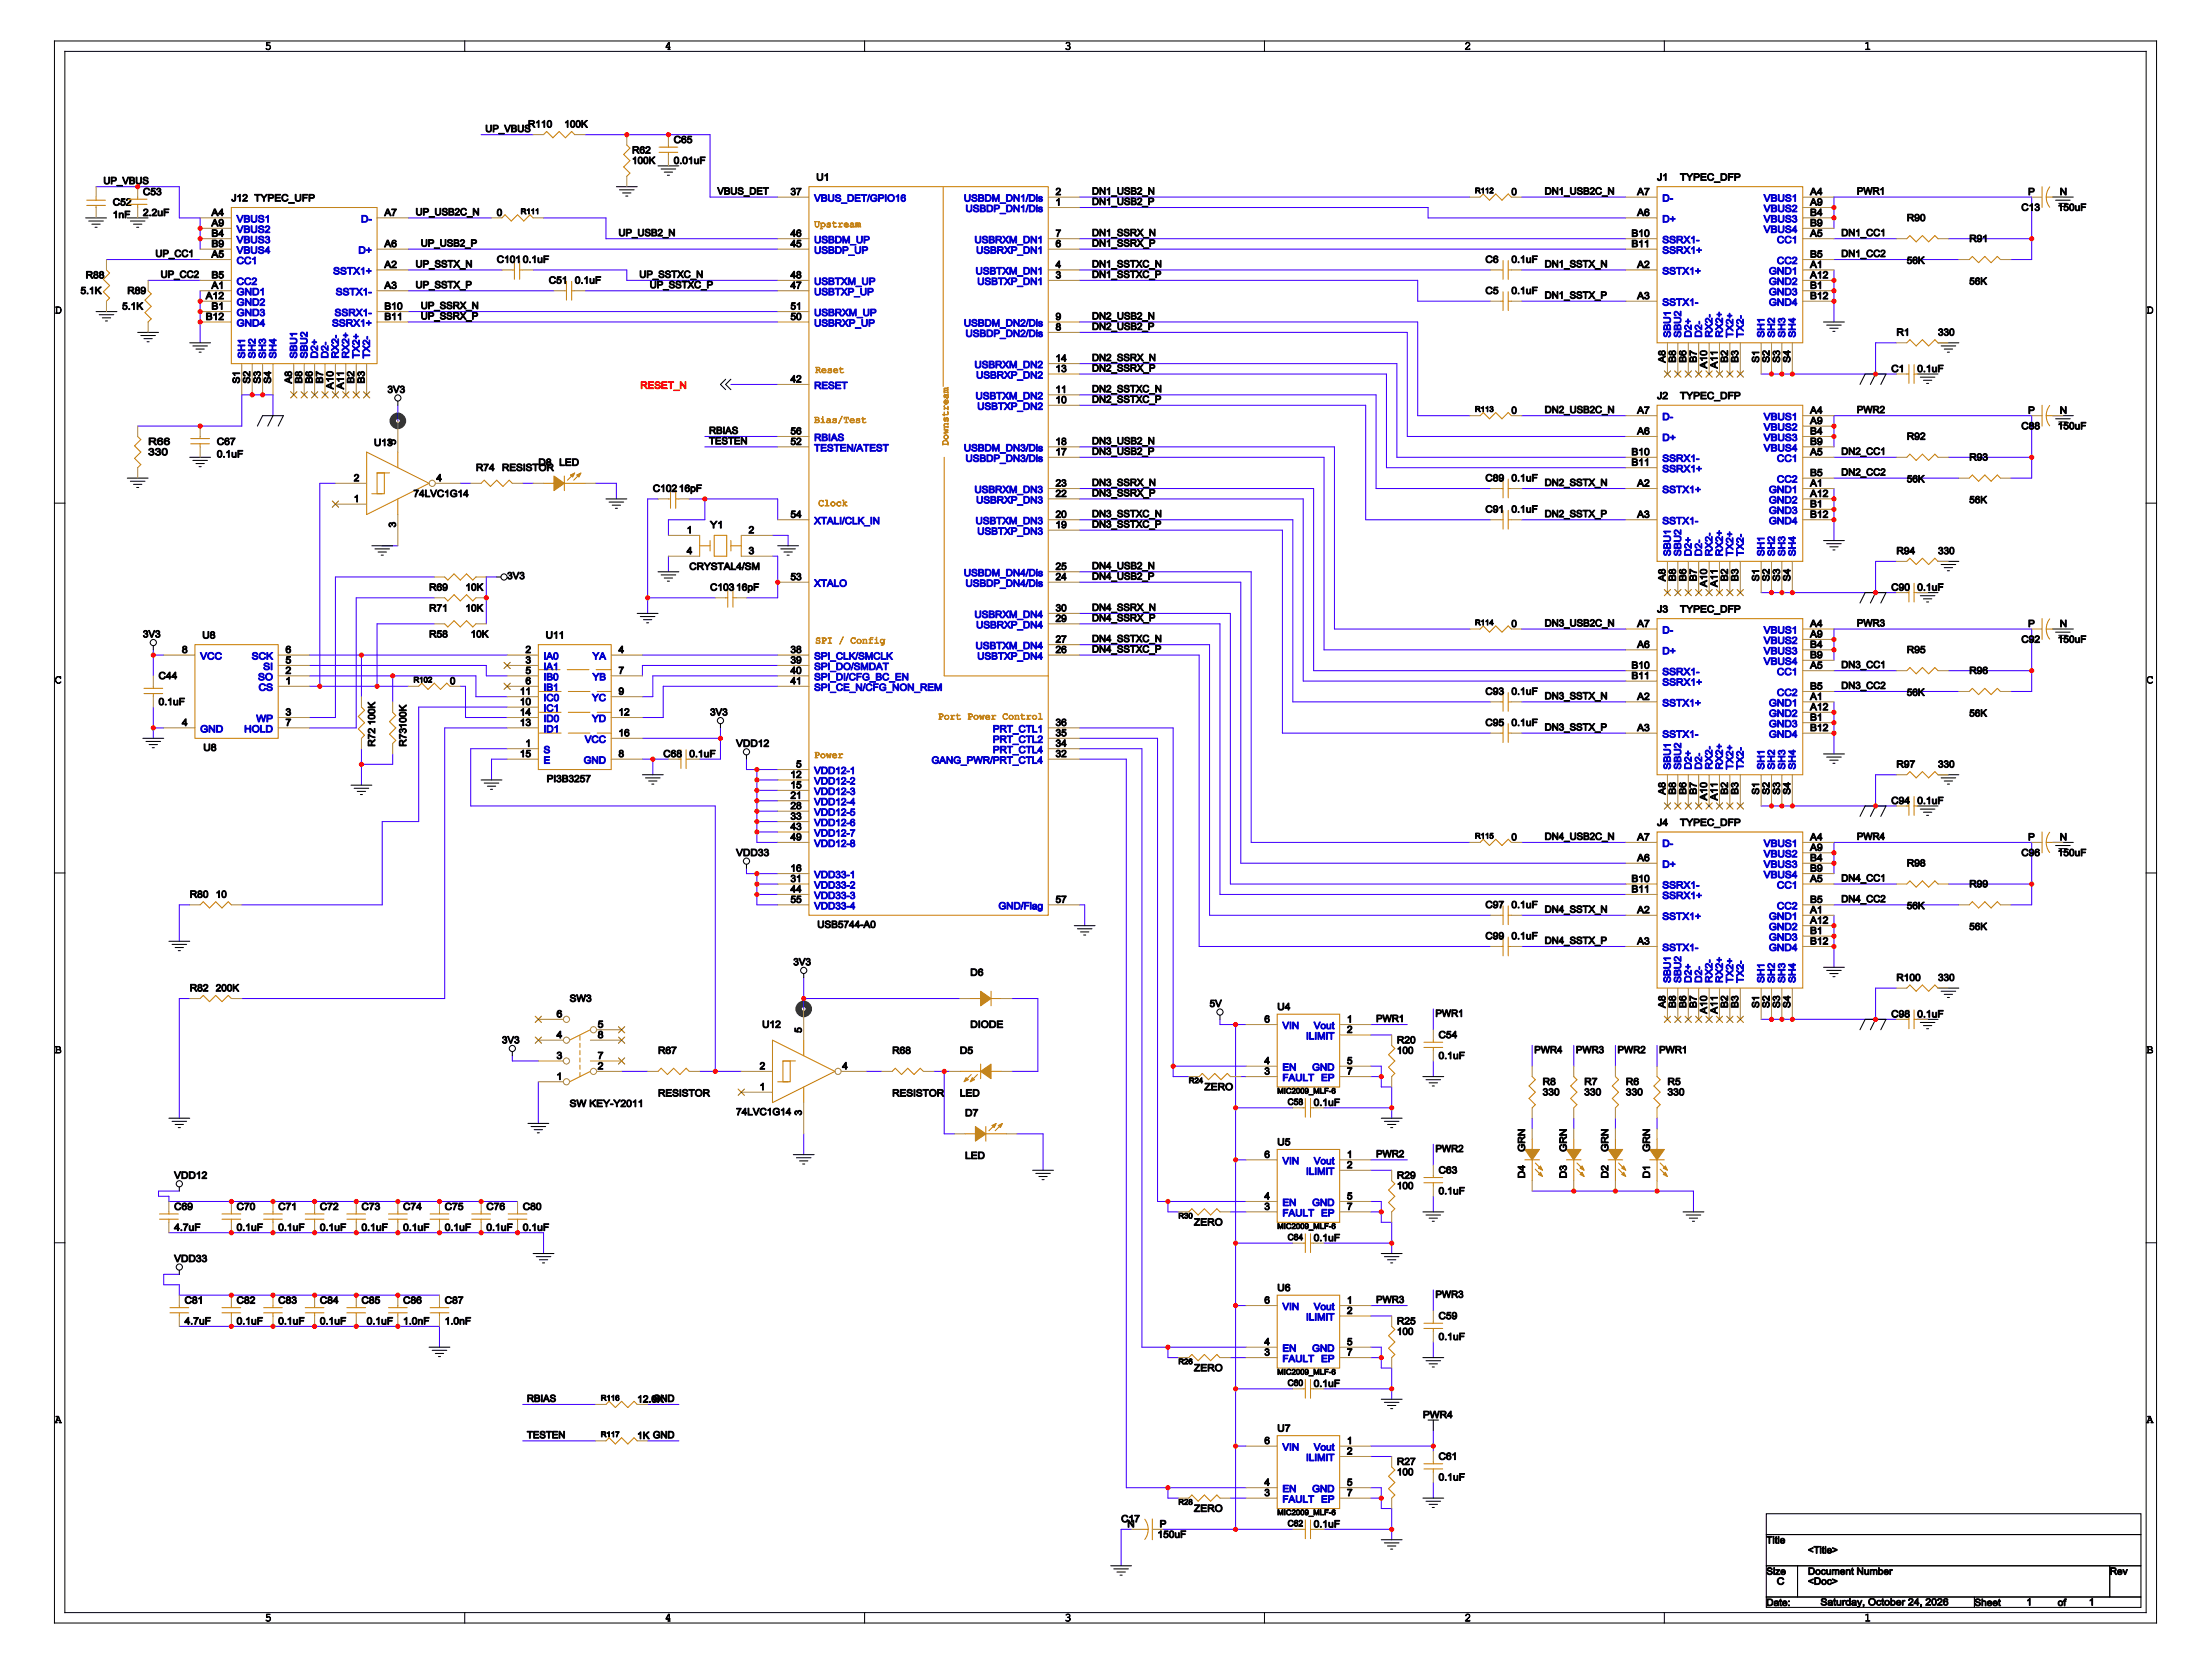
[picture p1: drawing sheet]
<svg xmlns="http://www.w3.org/2000/svg" width="513mm" height="386mm" viewBox="0 0 513 386" stroke-linecap="round" stroke-linejoin="round" font-family="sans-serif">
<defs><g id="words">
<g font-size="2.7">
<text x="61.4" y="11.5">5</text>
<text x="154.2" y="11.5">4</text>
<text x="247" y="11.5">3</text>
<text x="339.8" y="11.5">2</text>
<text x="432.6" y="11.5">1</text>
<text x="12.7" y="72.7">D</text>
<text x="498.1" y="72.7">D</text>
<text x="12.7" y="158.5">C</text>
<text x="498.1" y="158.5">C</text>
<text x="12.7" y="244.3">B</text>
<text x="498.1" y="244.3">B</text>
<text x="12.7" y="330.1">A</text>
<text x="498.1" y="330.1">A</text>
<text x="61.4" y="376.1">5</text>
<text x="154.2" y="376.1">4</text>
<text x="247" y="376.1">3</text>
<text x="339.8" y="376.1">2</text>
<text x="432.6" y="376.1">1</text>
</g>
<g font-size="2.3">
<text x="122.5" y="29.6">R110</text>
<text x="131" y="29.6">100K</text>
<text x="112.6" y="30.6">UP_VBUS</text>
<text x="146.7" y="35.6">R62</text>
<text x="156.3" y="33.2">C65</text>
<text x="146.7" y="38">100K</text>
<text x="156.3" y="38">0.01uF</text>
<text x="189.4" y="41.9">U1</text>
<text x="384.5" y="41.9">J1</text>
<text x="389.8" y="41.9">TYPEC_DFP</text>
<text x="24" y="42.7">UP_VBUS</text>
<text x="26.2" y="47.7">C52</text>
<text x="33.2" y="45.3">C53</text>
<text x="53.7" y="46.7">J12 TYPEC_UFP</text>
<text x="166.5" y="45.1">VBUS_DET</text>
<text x="183.4" y="45.2">37</text>
<text x="244.9" y="45.2">2</text>
<text x="244.9" y="47.7">1</text>
<text x="253.4" y="45.1">DN1_USB2_N</text>
<text x="253.4" y="47.5">DN1_USB2_P</text>
<text x="350.7" y="45.3">0</text>
<text x="358.4" y="45.1">DN1_USB2C_N</text>
<text x="379.9" y="45.2">A7</text>
<text x="420" y="45.2">A4</text>
<text x="420" y="47.7">A9</text>
<text x="430.9" y="45.1">PWR1</text>
<text x="470.6" y="45.2">P</text>
<text x="478" y="45.2">N</text>
<text x="26.2" y="50.6">1nF</text>
<text x="33.2" y="50.1">2.2uF</text>
<text x="49.1" y="50.1">A4</text>
<text x="49.1" y="52.5">A9</text>
<text x="89.2" y="50.1">A7</text>
<text x="96.4" y="50">UP_USB2C_N</text>
<text x="115.3" y="50.1">0</text>
<text x="379.9" y="50.1">A6</text>
<text x="420" y="50.1">B4</text>
<text x="420" y="52.5">B9</text>
<text x="442.5" y="51.3">R90</text>
<text x="469.1" y="48.9">C13</text>
<text x="477.5" y="48.9">150uF</text>
<text x="36.1" y="59.6">UP_CC1</text>
<text x="49.1" y="59.7">A5</text>
<text x="49.1" y="54.9">B4</text>
<text x="49.1" y="57.3">B9</text>
<text x="89.2" y="57.3">A6</text>
<text x="97.6" y="57.2">UP_USB2_P</text>
<text x="143.5" y="54.8">UP_USB2_N</text>
<text x="183.4" y="54.9">46</text>
<text x="183.4" y="57.3">45</text>
<text x="244.9" y="54.9">7</text>
<text x="244.9" y="57.3">6</text>
<text x="253.4" y="54.8">DN1_SSRX_N</text>
<text x="253.4" y="57.2">DN1_SSRX_P</text>
<text x="378.6" y="57.3">B11</text>
<text x="378.6" y="54.9">B10</text>
<text x="420" y="54.9">A5</text>
<text x="420" y="59.7">B5</text>
<text x="427.3" y="54.8">DN1_CC1</text>
<text x="427.3" y="59.6">DN1_CC2</text>
<text x="457" y="56.1">R91</text>
<text x="19.9" y="64.6">R88</text>
<text x="37.3" y="64.4">UP_CC2</text>
<text x="49.1" y="64.6">B5</text>
<text x="89.2" y="62.2">A2</text>
<text x="96.4" y="62">UP_SSTX_N</text>
<text x="115.3" y="61">C101</text>
<text x="121.3" y="61">0.1uF</text>
<text x="127.3" y="65.8">C51</text>
<text x="133.4" y="65.8">0.1uF</text>
<text x="148.4" y="64.4">UP_SSTXC_N</text>
<text x="183.4" y="64.6">48</text>
<text x="244.9" y="62.2">4</text>
<text x="244.9" y="64.6">3</text>
<text x="253.4" y="62">DN1_SSTXC_N</text>
<text x="253.4" y="64.4">DN1_SSTXC_P</text>
<text x="344.7" y="61">C6</text>
<text x="350.7" y="61">0.1uF</text>
<text x="358.4" y="62">DN1_SSTX_N</text>
<text x="379.9" y="62.2">A2</text>
<text x="420" y="62.2">A1</text>
<text x="420" y="64.6">A12</text>
<text x="442.5" y="61.2">56K</text>
<text x="18.7" y="68.2">5.1K</text>
<text x="28.3" y="71.8">5.1K</text>
<text x="29.5" y="68.2">R89</text>
<text x="47.7" y="69.4">A12</text>
<text x="49.1" y="67">A1</text>
<text x="49.1" y="71.8">B1</text>
<text x="89.2" y="71.8">B10</text>
<text x="89.2" y="67">A3</text>
<text x="96.4" y="66.9">UP_SSTX_P</text>
<text x="97.6" y="71.7">UP_SSRX_N</text>
<text x="150.8" y="66.9">UP_SSTXC_P</text>
<text x="183.4" y="71.8">51</text>
<text x="183.4" y="67">47</text>
<text x="344.7" y="68.2">C5</text>
<text x="350.7" y="68.2">0.1uF</text>
<text x="358.4" y="69.3">DN1_SSTX_P</text>
<text x="379.9" y="69.4">A3</text>
<text x="420" y="67">B1</text>
<text x="420" y="69.4">B12</text>
<text x="457" y="66">56K</text>
<text x="47.7" y="74.2">B12</text>
<text x="89.2" y="74.2">B11</text>
<text x="97.6" y="74.1">UP_SSRX_P</text>
<text x="183.4" y="74.2">50</text>
<text x="244.9" y="74.2">9</text>
<text x="244.9" y="76.6">8</text>
<text x="253.4" y="74.1">DN2_USB2_N</text>
<text x="253.4" y="76.5">DN2_USB2_P</text>
<text x="440.1" y="77.9">R1</text>
<text x="449.7" y="77.9">330</text>
<text x="244.9" y="83.9">14</text>
<text x="253.4" y="83.8">DN2_SSRX_N</text>
<text x="55.6" y="89" transform="rotate(-90 55.6 89)">S1</text>
<text x="58" y="89" transform="rotate(-90 58 89)">S2</text>
<text x="60.5" y="89" transform="rotate(-90 60.5 89)">S3</text>
<text x="62.9" y="89" transform="rotate(-90 62.9 89)">S4</text>
<text x="67.7" y="89" transform="rotate(-90 67.7 89)">A8</text>
<text x="70.1" y="89" transform="rotate(-90 70.1 89)">B8</text>
<text x="72.5" y="89" transform="rotate(-90 72.5 89)">B6</text>
<text x="74.9" y="89" transform="rotate(-90 74.9 89)">B7</text>
<text x="82.2" y="89" transform="rotate(-90 82.2 89)">B2</text>
<text x="84.6" y="89" transform="rotate(-90 84.6 89)">B3</text>
<text x="183.4" y="88.7">42</text>
<text x="244.9" y="86.3">13</text>
<text x="253.4" y="86.2">DN2_SSRX_P</text>
<text x="386.5" y="84.2" transform="rotate(-90 386.5 84.2)">A8</text>
<text x="388.9" y="84.2" transform="rotate(-90 388.9 84.2)">B8</text>
<text x="391.3" y="84.2" transform="rotate(-90 391.3 84.2)">B6</text>
<text x="393.7" y="84.2" transform="rotate(-90 393.7 84.2)">B7</text>
<text x="396.1" y="85.5" transform="rotate(-90 396.1 85.5)">A10</text>
<text x="398.5" y="85.5" transform="rotate(-90 398.5 85.5)">A11</text>
<text x="401" y="84.2" transform="rotate(-90 401 84.2)">B2</text>
<text x="403.4" y="84.2" transform="rotate(-90 403.4 84.2)">B3</text>
<text x="408.2" y="84.2" transform="rotate(-90 408.2 84.2)">S1</text>
<text x="410.6" y="84.2" transform="rotate(-90 410.6 84.2)">S2</text>
<text x="413" y="84.2" transform="rotate(-90 413 84.2)">S3</text>
<text x="415.4" y="84.2" transform="rotate(-90 415.4 84.2)">S4</text>
<text x="438.9" y="86.3">C1</text>
<text x="444.9" y="86.3">0.1uF</text>
<text x="77.4" y="90.3" transform="rotate(-90 77.4 90.3)">A10</text>
<text x="79.8" y="90.3" transform="rotate(-90 79.8 90.3)">A11</text>
<text x="89.9" y="91.1">3V3</text>
<text x="244.9" y="91.1">11</text>
<text x="244.9" y="93.5">10</text>
<text x="253.4" y="91">DN2_SSTXC_N</text>
<text x="253.4" y="93.4">DN2_SSTXC_P</text>
<text x="350.7" y="96">0</text>
<text x="358.4" y="95.8">DN2_USB2C_N</text>
<text x="379.9" y="96">A7</text>
<text x="384.5" y="92.6">J2</text>
<text x="389.8" y="92.6">TYPEC_DFP</text>
<text x="420" y="96">A4</text>
<text x="430.9" y="95.8">PWR2</text>
<text x="470.6" y="96">P</text>
<text x="478" y="96">N</text>
<text x="164.5" y="100.7">RBIAS</text>
<text x="183.4" y="100.8">56</text>
<text x="379.9" y="100.8">A6</text>
<text x="420" y="98.4">A9</text>
<text x="420" y="100.8">B4</text>
<text x="469.1" y="99.6">C88</text>
<text x="477.5" y="99.6">150uF</text>
<text x="34.4" y="103.2">R66</text>
<text x="34.4" y="105.6">330</text>
<text x="50.3" y="103.2">C67</text>
<text x="50.3" y="106.1">0.1uF</text>
<text x="86.8" y="103.5">U13</text>
<text x="91.8" y="103.2" transform="rotate(-90 91.8 103.2)">5</text>
<text x="164.5" y="103.1">TESTEN</text>
<text x="183.4" y="103.2">52</text>
<text x="244.9" y="103.2">18</text>
<text x="244.9" y="105.6">17</text>
<text x="253.4" y="103.1">DN3_USB2_N</text>
<text x="253.4" y="105.5">DN3_USB2_P</text>
<text x="378.6" y="105.6">B10</text>
<text x="420" y="105.6">A5</text>
<text x="420" y="103.2">B9</text>
<text x="427.3" y="105.5">DN2_CC1</text>
<text x="442.5" y="102">R92</text>
<text x="457" y="106.8">R93</text>
<text x="82.1" y="111.7">2</text>
<text x="101.3" y="111.7">4</text>
<text x="110.4" y="109.3">R74</text>
<text x="116.5" y="109.3">RESISTOR</text>
<text x="124.9" y="108.1">D8</text>
<text x="129.8" y="108.1">LED</text>
<text x="244.9" y="112.9">23</text>
<text x="253.4" y="112.7">DN3_SSRX_N</text>
<text x="344.7" y="111.7">C89</text>
<text x="350.7" y="111.7">0.1uF</text>
<text x="358.4" y="112.7">DN2_SSTX_N</text>
<text x="378.6" y="108">B11</text>
<text x="379.9" y="112.9">A2</text>
<text x="420" y="110.5">B5</text>
<text x="420" y="112.9">A1</text>
<text x="427.3" y="110.3">DN2_CC2</text>
<text x="442.5" y="111.9">56K</text>
<text x="82.1" y="116.5">1</text>
<text x="95.9" y="115.3">74LVC1G14</text>
<text x="151.5" y="114.1">C102</text>
<text x="157.5" y="114.1">16pF</text>
<text x="244.9" y="115.3">22</text>
<text x="253.4" y="115.2">DN3_SSRX_P</text>
<text x="253.4" y="120">DN3_SSTXC_N</text>
<text x="344.7" y="118.9">C91</text>
<text x="350.7" y="118.9">0.1uF</text>
<text x="358.4" y="120">DN2_SSTX_P</text>
<text x="420" y="115.3">A12</text>
<text x="420" y="117.7">B1</text>
<text x="457" y="116.7">56K</text>
<text x="91.8" y="122.4" transform="rotate(-90 91.8 122.4)">3</text>
<text x="159.4" y="123.7">1</text>
<text x="164.8" y="122.5">Y1</text>
<text x="173.7" y="123.7">2</text>
<text x="183.4" y="120.1">54</text>
<text x="244.9" y="120.1">20</text>
<text x="244.9" y="122.5">19</text>
<text x="253.4" y="122.4">DN3_SSTXC_P</text>
<text x="379.9" y="120.1">A3</text>
<text x="420" y="120.1">B12</text>
<text x="159.4" y="128.6">4</text>
<text x="173.7" y="128.6">3</text>
<text x="440.1" y="128.6">R94</text>
<text x="449.7" y="128.6">330</text>
<text x="99.6" y="137">R69</text>
<text x="108" y="137">10K</text>
<text x="117.7" y="134.4">3V3</text>
<text x="159.9" y="132.2">CRYSTAL4/SM</text>
<text x="164.8" y="137">C103</text>
<text x="170.8" y="137">16pF</text>
<text x="183.4" y="134.6">53</text>
<text x="244.9" y="132.2">25</text>
<text x="244.9" y="134.6">24</text>
<text x="253.4" y="132.1">DN4_USB2_N</text>
<text x="253.4" y="134.5">DN4_USB2_P</text>
<text x="386.5" y="134.9" transform="rotate(-90 386.5 134.9)">A8</text>
<text x="388.9" y="134.9" transform="rotate(-90 388.9 134.9)">B8</text>
<text x="391.3" y="134.9" transform="rotate(-90 391.3 134.9)">B6</text>
<text x="393.7" y="134.9" transform="rotate(-90 393.7 134.9)">B7</text>
<text x="396.1" y="136.2" transform="rotate(-90 396.1 136.2)">A10</text>
<text x="398.5" y="136.2" transform="rotate(-90 398.5 136.2)">A11</text>
<text x="401" y="134.9" transform="rotate(-90 401 134.9)">B2</text>
<text x="403.4" y="134.9" transform="rotate(-90 403.4 134.9)">B3</text>
<text x="408.2" y="134.9" transform="rotate(-90 408.2 134.9)">S1</text>
<text x="410.6" y="134.9" transform="rotate(-90 410.6 134.9)">S2</text>
<text x="413" y="134.9" transform="rotate(-90 413 134.9)">S3</text>
<text x="415.4" y="134.9" transform="rotate(-90 415.4 134.9)">S4</text>
<text x="438.9" y="137">C90</text>
<text x="444.9" y="137">0.1uF</text>
<text x="99.6" y="141.9">R71</text>
<text x="108" y="141.9">10K</text>
<text x="244.9" y="141.8">30</text>
<text x="253.4" y="141.7">DN4_SSRX_N</text>
<text x="384.5" y="142.1">J3</text>
<text x="389.8" y="142.1">TYPEC_DFP</text>
<text x="33.2" y="147.9">3V3</text>
<text x="46.9" y="148.1">U8</text>
<text x="99.6" y="147.9">R58</text>
<text x="109.2" y="147.9">10K</text>
<text x="126.6" y="148.1">U11</text>
<text x="244.9" y="144.3">29</text>
<text x="244.9" y="149.1">27</text>
<text x="253.4" y="144.1">DN4_SSRX_P</text>
<text x="253.4" y="149">DN4_SSTXC_N</text>
<text x="350.7" y="145.5">0</text>
<text x="358.4" y="145.3">DN3_USB2C_N</text>
<text x="379.9" y="145.5">A7</text>
<text x="420" y="145.5">A4</text>
<text x="420" y="147.9">A9</text>
<text x="430.9" y="145.3">PWR3</text>
<text x="469.1" y="149.1">C92</text>
<text x="470.6" y="145.5">P</text>
<text x="477.5" y="149.1">150uF</text>
<text x="478" y="145.5">N</text>
<text x="42.2" y="151.5">8</text>
<text x="66.2" y="151.5">6</text>
<text x="66.2" y="153.9">5</text>
<text x="121.9" y="151.5">2</text>
<text x="121.9" y="153.9">3</text>
<text x="143.5" y="151.5">4</text>
<text x="183.4" y="151.5">38</text>
<text x="183.4" y="153.9">39</text>
<text x="244.9" y="151.5">26</text>
<text x="253.4" y="151.4">DN4_SSTXC_P</text>
<text x="378.6" y="155.1">B10</text>
<text x="379.9" y="150.3">A6</text>
<text x="420" y="155.1">A5</text>
<text x="420" y="150.3">B4</text>
<text x="420" y="152.7">B9</text>
<text x="427.3" y="155">DN3_CC1</text>
<text x="442.5" y="151.5">R95</text>
<text x="36.8" y="157.6">C44</text>
<text x="66.2" y="158.7">1</text>
<text x="66.2" y="156.3">2</text>
<text x="104.4" y="158.8">0</text>
<text x="120.6" y="161.2">11</text>
<text x="121.9" y="156.3">5</text>
<text x="121.9" y="158.7">6</text>
<text x="143.5" y="156.3">7</text>
<text x="143.5" y="161.2">9</text>
<text x="183.4" y="158.7">41</text>
<text x="183.4" y="156.3">40</text>
<text x="344.7" y="161.2">C93</text>
<text x="350.7" y="161.2">0.1uF</text>
<text x="378.6" y="157.5">B11</text>
<text x="420" y="160">B5</text>
<text x="427.3" y="159.8">DN3_CC2</text>
<text x="442.5" y="161.4">56K</text>
<text x="457" y="156.3">R96</text>
<text x="36.8" y="163.6">0.1uF</text>
<text x="66.2" y="166">3</text>
<text x="120.6" y="163.6">10</text>
<text x="120.6" y="166">14</text>
<text x="143.5" y="166">12</text>
<text x="164.8" y="166">3V3</text>
<text x="358.4" y="162.2">DN3_SSTX_N</text>
<text x="379.9" y="162.4">A2</text>
<text x="420" y="162.4">A1</text>
<text x="420" y="164.8">A12</text>
<text x="420" y="167.2">B1</text>
<text x="457" y="166.2">56K</text>
<text x="42.2" y="168.4">4</text>
<text x="66.2" y="168.4">7</text>
<text x="87" y="173.3" transform="rotate(-90 87 173.3)">R72</text>
<text x="87" y="168.2" transform="rotate(-90 87 168.2)">100K</text>
<text x="94.3" y="173.3" transform="rotate(-90 94.3 173.3)">R73100K</text>
<text x="120.6" y="168.4">13</text>
<text x="121.9" y="173.2">1</text>
<text x="143.5" y="170.8">16</text>
<text x="170.8" y="173.3">VDD12</text>
<text x="244.9" y="168.4">36</text>
<text x="244.9" y="170.8">35</text>
<text x="244.9" y="173.2">34</text>
<text x="344.7" y="168.4">C95</text>
<text x="350.7" y="168.4">0.1uF</text>
<text x="358.4" y="169.5">DN3_SSTX_P</text>
<text x="379.9" y="169.6">A3</text>
<text x="420" y="169.6">B12</text>
<text x="47.2" y="174.2">U8</text>
<text x="120.6" y="175.7">15</text>
<text x="143.5" y="175.7">8</text>
<text x="153.9" y="175.7">C68</text>
<text x="159.9" y="175.7">0.1uF</text>
<text x="184.7" y="178.1">5</text>
<text x="244.9" y="175.7">32</text>
<text x="440.1" y="178.1">R97</text>
<text x="449.7" y="178.1">330</text>
<text x="126.9" y="181.5">PI3B3257</text>
<text x="183.4" y="180.5">12</text>
<text x="183.4" y="182.9">15</text>
<text x="183.4" y="185.3">21</text>
<text x="386.5" y="184.4" transform="rotate(-90 386.5 184.4)">A8</text>
<text x="388.9" y="184.4" transform="rotate(-90 388.9 184.4)">B8</text>
<text x="391.3" y="184.4" transform="rotate(-90 391.3 184.4)">B6</text>
<text x="393.7" y="184.4" transform="rotate(-90 393.7 184.4)">B7</text>
<text x="396.1" y="185.7" transform="rotate(-90 396.1 185.7)">A10</text>
<text x="398.5" y="185.7" transform="rotate(-90 398.5 185.7)">A11</text>
<text x="401" y="184.4" transform="rotate(-90 401 184.4)">B2</text>
<text x="403.4" y="184.4" transform="rotate(-90 403.4 184.4)">B3</text>
<text x="408.2" y="184.4" transform="rotate(-90 408.2 184.4)">S1</text>
<text x="410.6" y="184.4" transform="rotate(-90 410.6 184.4)">S2</text>
<text x="413" y="184.4" transform="rotate(-90 413 184.4)">S3</text>
<text x="415.4" y="184.4" transform="rotate(-90 415.4 184.4)">S4</text>
<text x="183.4" y="187.7">28</text>
<text x="183.4" y="190.1">33</text>
<text x="384.5" y="191.6">J4</text>
<text x="389.8" y="191.6">TYPEC_DFP</text>
<text x="438.9" y="186.5">C94</text>
<text x="444.9" y="186.5">0.1uF</text>
<text x="183.4" y="192.6">43</text>
<text x="183.4" y="195">49</text>
<text x="350.7" y="195">0</text>
<text x="358.4" y="194.8">DN4_USB2C_N</text>
<text x="379.9" y="195">A7</text>
<text x="420" y="195">A4</text>
<text x="420" y="197.4">A9</text>
<text x="430.9" y="194.8">PWR4</text>
<text x="470.6" y="195">P</text>
<text x="478" y="195">N</text>
<text x="170.8" y="198.6">VDD33</text>
<text x="183.4" y="202.2">16</text>
<text x="379.9" y="199.8">A6</text>
<text x="420" y="199.8">B4</text>
<text x="420" y="202.2">B9</text>
<text x="442.5" y="201">R98</text>
<text x="469.1" y="198.6">C96</text>
<text x="477.5" y="198.6">150uF</text>
<text x="44" y="208.3">R80</text>
<text x="50.1" y="208.3">10</text>
<text x="183.4" y="204.6">31</text>
<text x="183.4" y="207">44</text>
<text x="183.4" y="209.5">55</text>
<text x="244.9" y="209.5">57</text>
<text x="378.6" y="207">B11</text>
<text x="378.6" y="204.6">B10</text>
<text x="420" y="204.6">A5</text>
<text x="420" y="209.5">B5</text>
<text x="427.3" y="204.5">DN4_CC1</text>
<text x="427.3" y="209.3">DN4_CC2</text>
<text x="457" y="205.9">R99</text>
<text x="189.6" y="215.3">USB5744-A0</text>
<text x="344.7" y="210.7">C97</text>
<text x="350.7" y="210.7">0.1uF</text>
<text x="358.4" y="211.8">DN4_SSTX_N</text>
<text x="379.9" y="211.9">A2</text>
<text x="420" y="211.9">A1</text>
<text x="420" y="214.3">A12</text>
<text x="442.5" y="210.9">56K</text>
<text x="457" y="215.8">56K</text>
<text x="344.7" y="217.9">C99</text>
<text x="350.7" y="217.9">0.1uF</text>
<text x="358.4" y="219">DN4_SSTX_P</text>
<text x="379.9" y="219.1">A3</text>
<text x="420" y="216.7">B1</text>
<text x="420" y="219.1">B12</text>
<text x="184.1" y="224">3V3</text>
<text x="225.1" y="226.4">D6</text>
<text x="440.1" y="227.6">R100</text>
<text x="449.7" y="227.6">330</text>
<text x="44" y="230">R82</text>
<text x="50.1" y="230">200K</text>
<text x="132.2" y="232.4">SW3</text>
<text x="280.7" y="233.6">5V</text>
<text x="386.5" y="233.9" transform="rotate(-90 386.5 233.9)">A8</text>
<text x="388.9" y="233.9" transform="rotate(-90 388.9 233.9)">B8</text>
<text x="391.3" y="233.9" transform="rotate(-90 391.3 233.9)">B6</text>
<text x="393.7" y="233.9" transform="rotate(-90 393.7 233.9)">B7</text>
<text x="401" y="233.9" transform="rotate(-90 401 233.9)">B2</text>
<text x="403.4" y="233.9" transform="rotate(-90 403.4 233.9)">B3</text>
<text x="408.2" y="233.9" transform="rotate(-90 408.2 233.9)">S1</text>
<text x="410.6" y="233.9" transform="rotate(-90 410.6 233.9)">S2</text>
<text x="413" y="233.9" transform="rotate(-90 413 233.9)">S3</text>
<text x="415.4" y="233.9" transform="rotate(-90 415.4 233.9)">S4</text>
<text x="129.1" y="236">6</text>
<text x="138.7" y="238.4">5</text>
<text x="176.8" y="238.5">U12</text>
<text x="186" y="239.6" transform="rotate(-90 186 239.6)">5</text>
<text x="225.1" y="238.5">DIODE</text>
<text x="293.4" y="237.2">6</text>
<text x="296.4" y="234.4">U4</text>
<text x="312.6" y="239.6">2</text>
<text x="312.6" y="237.2">1</text>
<text x="319.3" y="237.1">PWR1</text>
<text x="333.1" y="235.9">PWR1</text>
<text x="396.1" y="235.2" transform="rotate(-90 396.1 235.2)">A10</text>
<text x="398.5" y="235.2" transform="rotate(-90 398.5 235.2)">A11</text>
<text x="438.9" y="236">C98</text>
<text x="444.9" y="236">0.1uF</text>
<text x="116.5" y="242.1">3V3</text>
<text x="129.1" y="240.9">4</text>
<text x="129.1" y="245.7">3</text>
<text x="138.7" y="245.7">7</text>
<text x="138.7" y="240.9">8</text>
<text x="152.7" y="244.5">R67</text>
<text x="207" y="244.5">R68</text>
<text x="222.7" y="244.5">D5</text>
<text x="324.2" y="242.1">R20</text>
<text x="324.2" y="244.5">100</text>
<text x="333.8" y="240.9">C54</text>
<text x="333.8" y="245.7">0.1uF</text>
<text x="356" y="244.4">PWR4</text>
<text x="365.7" y="244.4">PWR3</text>
<text x="375.4" y="244.4">PWR2</text>
<text x="385" y="244.4">PWR1</text>
<text x="129.1" y="250.5">1</text>
<text x="138.7" y="248.1">2</text>
<text x="176.3" y="248.1">2</text>
<text x="195.4" y="248.1">4</text>
<text x="293.4" y="246.9">4</text>
<text x="293.4" y="249.3">3</text>
<text x="312.6" y="249.3">7</text>
<text x="312.6" y="246.9">5</text>
<text x="358" y="251.7">R8</text>
<text x="367.6" y="251.7">R7</text>
<text x="377.3" y="251.7">R6</text>
<text x="386.9" y="251.7">R5</text>
<text x="132.2" y="256.8">SW KEY-Y2011</text>
<text x="152.7" y="254.4">RESISTOR</text>
<text x="176.3" y="252.9">1</text>
<text x="207" y="254.4">RESISTOR</text>
<text x="222.7" y="254.4">LED</text>
<text x="279.5" y="252.9">ZERO</text>
<text x="304.8" y="256.6">0.1uF</text>
<text x="358" y="254.2">330</text>
<text x="367.6" y="254.2">330</text>
<text x="377.3" y="254.2">330</text>
<text x="386.9" y="254.2">330</text>
<text x="170.8" y="258.7">74LVC1G14</text>
<text x="186" y="258.8" transform="rotate(-90 186 258.8)">3</text>
<text x="223.9" y="259">D7</text>
<text x="223.9" y="268.9">LED</text>
<text x="293.4" y="268.6">6</text>
<text x="296.4" y="265.7">U5</text>
<text x="312.6" y="268.6">1</text>
<text x="319.3" y="268.5">PWR2</text>
<text x="333.1" y="267.3">PWR2</text>
<text x="353.9" y="267.3" transform="rotate(-90 353.9 267.3)">GRN</text>
<text x="363.5" y="267.3" transform="rotate(-90 363.5 267.3)">GRN</text>
<text x="373.2" y="267.3" transform="rotate(-90 373.2 267.3)">GRN</text>
<text x="382.9" y="267.3" transform="rotate(-90 382.9 267.3)">GRN</text>
<text x="40.4" y="273.5">VDD12</text>
<text x="312.6" y="271">2</text>
<text x="324.2" y="273.5">R29</text>
<text x="324.2" y="275.9">100</text>
<text x="333.8" y="272.3">C63</text>
<text x="353.9" y="273.4" transform="rotate(-90 353.9 273.4)">D4</text>
<text x="363.5" y="273.4" transform="rotate(-90 363.5 273.4)">D3</text>
<text x="373.2" y="273.4" transform="rotate(-90 373.2 273.4)">D2</text>
<text x="382.9" y="273.4" transform="rotate(-90 382.9 273.4)">D1</text>
<text x="40.4" y="280.7">C69</text>
<text x="54.9" y="280.7">C70</text>
<text x="64.6" y="280.7">C71</text>
<text x="74.2" y="280.7">C72</text>
<text x="83.9" y="280.7">C73</text>
<text x="93.5" y="280.7">C74</text>
<text x="103.2" y="280.7">C75</text>
<text x="112.9" y="280.7">C76</text>
<text x="121.3" y="280.7">C80</text>
<text x="293.4" y="278.3">4</text>
<text x="293.4" y="280.7">3</text>
<text x="312.6" y="280.7">7</text>
<text x="312.6" y="278.3">5</text>
<text x="333.8" y="277.1">0.1uF</text>
<text x="40.4" y="285.5">4.7uF</text>
<text x="54.9" y="285.5">0.1uF</text>
<text x="64.6" y="285.5">0.1uF</text>
<text x="74.2" y="285.5">0.1uF</text>
<text x="83.9" y="285.5">0.1uF</text>
<text x="93.5" y="285.5">0.1uF</text>
<text x="103.2" y="285.5">0.1uF</text>
<text x="112.9" y="285.5">0.1uF</text>
<text x="121.3" y="285.5">0.1uF</text>
<text x="277.1" y="284.3">ZERO</text>
<text x="304.8" y="288">0.1uF</text>
<text x="40.4" y="292.8">VDD33</text>
<text x="296.4" y="299.6">U6</text>
<text x="42.8" y="302.5">C81</text>
<text x="54.9" y="302.5">C82</text>
<text x="64.6" y="302.5">C83</text>
<text x="74.2" y="302.5">C84</text>
<text x="83.9" y="302.5">C85</text>
<text x="93.5" y="302.5">C86</text>
<text x="103.2" y="302.5">C87</text>
<text x="293.4" y="302.4">6</text>
<text x="312.6" y="304.9">2</text>
<text x="312.6" y="302.4">1</text>
<text x="319.3" y="302.3">PWR3</text>
<text x="333.1" y="301.1">PWR3</text>
<text x="42.8" y="307.3">4.7uF</text>
<text x="54.9" y="307.3">0.1uF</text>
<text x="64.6" y="307.3">0.1uF</text>
<text x="74.2" y="307.3">0.1uF</text>
<text x="85.1" y="307.3">0.1uF</text>
<text x="93.5" y="307.3">1.0nF</text>
<text x="103.2" y="307.3">1.0nF</text>
<text x="324.2" y="307.3">R25</text>
<text x="324.2" y="309.7">100</text>
<text x="333.8" y="306.1">C59</text>
<text x="333.8" y="310.9">0.1uF</text>
<text x="293.4" y="312.1">4</text>
<text x="293.4" y="314.5">3</text>
<text x="312.6" y="314.5">7</text>
<text x="312.6" y="312.1">5</text>
<text x="277.1" y="318.1">ZERO</text>
<text x="304.8" y="321.8">0.1uF</text>
<text x="122.3" y="325.3">RBIAS</text>
<text x="147.9" y="325.4">12.0K</text>
<text x="151.5" y="325.3">GND</text>
<text x="330.2" y="329">PWR4</text>
<text x="122.3" y="333.7">TESTEN</text>
<text x="147.9" y="333.8">1K GND</text>
<text x="293.4" y="335">6</text>
<text x="296.4" y="332.2">U7</text>
<text x="312.6" y="335">1</text>
<text x="312.6" y="337.5">2</text>
<text x="324.2" y="339.9">R27</text>
<text x="333.8" y="338.7">C61</text>
<text x="293.4" y="344.7">4</text>
<text x="293.4" y="347.1">3</text>
<text x="312.6" y="347.1">7</text>
<text x="312.6" y="344.7">5</text>
<text x="324.2" y="342.3">100</text>
<text x="333.8" y="343.5">0.1uF</text>
<text x="260.2" y="353.2">C17</text>
<text x="277.1" y="350.7">ZERO</text>
<text x="261.6" y="354.4">N</text>
<text x="268.6" y="356.8">150uF</text>
<text x="269.1" y="354.4">P</text>
<text x="304.8" y="354.4">0.1uF</text>
<text x="409.9" y="358.1">Title</text>
<text x="409.9" y="365.3">Size</text>
<text x="419.5" y="365.3">Document Number</text>
<text x="419.5" y="360.4">&lt;Title&gt;</text>
<text x="489.6" y="365.3">Rev</text>
<text x="412.3" y="367.7">C</text>
<text x="419.5" y="367.7">&lt;Doc&gt;</text>
<text x="409.9" y="372.6">Date:</text>
<text x="422.4" y="372.5">Saturday, October 24, 2026</text>
<text x="458.2" y="372.6">Sheet</text>
<text x="470.3" y="372.5">1</text>
<text x="477.5" y="372.6">of</text>
<text x="484.7" y="372.5">1</text>
</g>
<g font-size="2.3" fill="#00c">
<text x="188.9" y="46.8">VBUS_DET/GPIO16</text>
<text x="223.7" y="46.8">USBDM_DN1/Dis</text>
<text x="385.7" y="46.8">D-</text>
<text x="409.3" y="46.8">VBUS1</text>
<text x="54.9" y="51.6">VBUS1</text>
<text x="83.8" y="51.6">D-</text>
<text x="224.1" y="49.2">USBDP_DN1/Dis</text>
<text x="385.7" y="51.6">D+</text>
<text x="409.3" y="49.2">VBUS2</text>
<text x="409.3" y="51.6">VBUS3</text>
<text x="54.9" y="54">VBUS2</text>
<text x="54.9" y="56.4">VBUS3</text>
<text x="54.9" y="58.8">VBUS4</text>
<text x="83.2" y="58.8">D+</text>
<text x="188.9" y="56.4">USBDM_UP</text>
<text x="188.9" y="58.8">USBDP_UP</text>
<text x="226.1" y="56.4">USBRXM_DN1</text>
<text x="226.5" y="58.8">USBRXP_DN1</text>
<text x="385.7" y="58.8">SSRX1+</text>
<text x="385.7" y="56.4">SSRX1-</text>
<text x="409.3" y="54">VBUS4</text>
<text x="412.3" y="56.4">CC1</text>
<text x="54.9" y="61.2">CC1</text>
<text x="77.3" y="63.7">SSTX1+</text>
<text x="226.4" y="63.7">USBTXM_DN1</text>
<text x="385.7" y="63.7">SSTX1+</text>
<text x="410.5" y="63.7">GND1</text>
<text x="412.3" y="61.2">CC2</text>
<text x="54.9" y="66.1">CC2</text>
<text x="54.9" y="68.5">GND1</text>
<text x="54.9" y="70.9">GND2</text>
<text x="77.9" y="68.5">SSTX1-</text>
<text x="188.9" y="66.1">USBTXM_UP</text>
<text x="188.9" y="68.5">USBTXP_UP</text>
<text x="226.8" y="66.1">USBTXP_DN1</text>
<text x="385.7" y="70.9">SSTX1-</text>
<text x="410.5" y="66.1">GND2</text>
<text x="410.5" y="68.5">GND3</text>
<text x="410.5" y="70.9">GND4</text>
<text x="54.9" y="73.3">GND3</text>
<text x="54.9" y="75.7">GND4</text>
<text x="77" y="75.7">SSRX1+</text>
<text x="77.6" y="73.3">SSRX1-</text>
<text x="188.9" y="73.3">USBRXM_UP</text>
<text x="188.9" y="75.7">USBRXP_UP</text>
<text x="223.7" y="75.7">USBDM_DN2/Dis</text>
<text x="56.8" y="83.2" transform="rotate(-90 56.8 83.2)">SH1</text>
<text x="59.3" y="83.2" transform="rotate(-90 59.3 83.2)">SH2</text>
<text x="61.7" y="83.2" transform="rotate(-90 61.7 83.2)">SH3</text>
<text x="64.1" y="83.2" transform="rotate(-90 64.1 83.2)">SH4</text>
<text x="68.9" y="83.2" transform="rotate(-90 68.9 83.2)">SBU1</text>
<text x="71.3" y="83.2" transform="rotate(-90 71.3 83.2)">SBU2</text>
<text x="73.7" y="83.2" transform="rotate(-90 73.7 83.2)">D2+</text>
<text x="76.2" y="83.2" transform="rotate(-90 76.2 83.2)">D2-</text>
<text x="78.6" y="83.2" transform="rotate(-90 78.6 83.2)">RX2-</text>
<text x="81" y="83.2" transform="rotate(-90 81 83.2)">RX2+</text>
<text x="83.4" y="83.2" transform="rotate(-90 83.4 83.2)">TX2+</text>
<text x="85.8" y="83.2" transform="rotate(-90 85.8 83.2)">TX2-</text>
<text x="224.1" y="78.1">USBDP_DN2/Dis</text>
<text x="387.7" y="78.3" transform="rotate(-90 387.7 78.3)">SBU1</text>
<text x="390.1" y="78.3" transform="rotate(-90 390.1 78.3)">SBU2</text>
<text x="392.5" y="78.3" transform="rotate(-90 392.5 78.3)">D2+</text>
<text x="394.9" y="78.3" transform="rotate(-90 394.9 78.3)">D2-</text>
<text x="397.3" y="78.3" transform="rotate(-90 397.3 78.3)">RX2-</text>
<text x="399.8" y="78.3" transform="rotate(-90 399.8 78.3)">RX2+</text>
<text x="402.2" y="78.3" transform="rotate(-90 402.2 78.3)">TX2+</text>
<text x="404.6" y="78.3" transform="rotate(-90 404.6 78.3)">TX2-</text>
<text x="409.4" y="78.3" transform="rotate(-90 409.4 78.3)">SH1</text>
<text x="411.8" y="78.3" transform="rotate(-90 411.8 78.3)">SH2</text>
<text x="414.2" y="78.3" transform="rotate(-90 414.2 78.3)">SH3</text>
<text x="416.7" y="78.3" transform="rotate(-90 416.7 78.3)">SH4</text>
<text x="226.1" y="85.4">USBRXM_DN2</text>
<text x="226.5" y="87.8">USBRXP_DN2</text>
<text x="188.9" y="90.2">RESET</text>
<text x="226.4" y="92.6">USBTXM_DN2</text>
<text x="226.8" y="95.1">USBTXP_DN2</text>
<text x="385.7" y="97.5">D-</text>
<text x="409.3" y="97.5">VBUS1</text>
<text x="409.3" y="99.9">VBUS2</text>
<text x="188.9" y="102.3">RBIAS</text>
<text x="188.9" y="104.7">TESTEN/ATEST</text>
<text x="223.7" y="104.7">USBDM_DN3/Dis</text>
<text x="224.1" y="107.1">USBDP_DN3/Dis</text>
<text x="385.7" y="102.3">D+</text>
<text x="385.7" y="107.1">SSRX1-</text>
<text x="409.3" y="102.3">VBUS3</text>
<text x="409.3" y="104.7">VBUS4</text>
<text x="412.3" y="107.1">CC1</text>
<text x="385.7" y="109.5">SSRX1+</text>
<text x="412.3" y="112">CC2</text>
<text x="226.1" y="114.4">USBRXM_DN3</text>
<text x="226.5" y="116.8">USBRXP_DN3</text>
<text x="385.7" y="114.4">SSTX1+</text>
<text x="410.5" y="114.4">GND1</text>
<text x="410.5" y="116.8">GND2</text>
<text x="410.5" y="119.2">GND3</text>
<text x="188.9" y="121.6">XTALI/CLK_IN</text>
<text x="226.4" y="121.6">USBTXM_DN3</text>
<text x="226.8" y="124">USBTXP_DN3</text>
<text x="385.7" y="121.6">SSTX1-</text>
<text x="410.5" y="121.6">GND4</text>
<text x="387.7" y="129" transform="rotate(-90 387.7 129)">SBU1</text>
<text x="390.1" y="129" transform="rotate(-90 390.1 129)">SBU2</text>
<text x="392.5" y="129" transform="rotate(-90 392.5 129)">D2+</text>
<text x="394.9" y="129" transform="rotate(-90 394.9 129)">D2-</text>
<text x="397.3" y="129" transform="rotate(-90 397.3 129)">RX2-</text>
<text x="399.8" y="129" transform="rotate(-90 399.8 129)">RX2+</text>
<text x="402.2" y="129" transform="rotate(-90 402.2 129)">TX2+</text>
<text x="404.6" y="129" transform="rotate(-90 404.6 129)">TX2-</text>
<text x="409.4" y="129" transform="rotate(-90 409.4 129)">SH1</text>
<text x="411.8" y="129" transform="rotate(-90 411.8 129)">SH2</text>
<text x="414.2" y="129" transform="rotate(-90 414.2 129)">SH3</text>
<text x="416.7" y="129" transform="rotate(-90 416.7 129)">SH4</text>
<text x="188.9" y="136.1">XTALO</text>
<text x="223.7" y="133.7">USBDM_DN4/Dis</text>
<text x="224.1" y="136.1">USBDP_DN4/Dis</text>
<text x="226.1" y="143.4">USBRXM_DN4</text>
<text x="226.5" y="145.8">USBRXP_DN4</text>
<text x="385.7" y="147">D-</text>
<text x="409.3" y="147">VBUS1</text>
<text x="409.3" y="149.4">VBUS2</text>
<text x="46.4" y="153">VCC</text>
<text x="58.4" y="153">SCK</text>
<text x="61.1" y="155.4">SI</text>
<text x="126.1" y="153">IA0</text>
<text x="126.1" y="155.4">IA1</text>
<text x="137.5" y="153">YA</text>
<text x="188.9" y="153">SPI_CLK/SMCLK</text>
<text x="188.9" y="155.4">SPI_DO/SMDAT</text>
<text x="226.4" y="150.6">USBTXM_DN4</text>
<text x="226.8" y="153">USBTXP_DN4</text>
<text x="385.7" y="151.8">D+</text>
<text x="409.3" y="151.8">VBUS3</text>
<text x="409.3" y="154.2">VBUS4</text>
<text x="59.9" y="157.8">SO</text>
<text x="60" y="160.3">CS</text>
<text x="126.1" y="157.8">IB0</text>
<text x="126.1" y="160.3">IB1</text>
<text x="137.5" y="157.8">YB</text>
<text x="188.9" y="160.3">SPI_CE_N/CFG_NON_REM</text>
<text x="188.9" y="157.8">SPI_DI/CFG_BC_EN</text>
<text x="385.7" y="159">SSRX1+</text>
<text x="385.7" y="156.6">SSRX1-</text>
<text x="412.3" y="156.6">CC1</text>
<text x="412.3" y="161.5">CC2</text>
<text x="59.5" y="167.5">WP</text>
<text x="126.1" y="162.7">IC0</text>
<text x="126.1" y="165.1">IC1</text>
<text x="126.1" y="167.5">ID0</text>
<text x="137.4" y="162.7">YC</text>
<text x="137.4" y="167.5">YD</text>
<text x="385.7" y="163.9">SSTX1+</text>
<text x="410.5" y="163.9">GND1</text>
<text x="410.5" y="166.3">GND2</text>
<text x="46.4" y="169.9">GND</text>
<text x="56.7" y="169.9">HOLD</text>
<text x="126.1" y="169.9">ID1</text>
<text x="135.7" y="172.3">VCC</text>
<text x="230.4" y="169.9">PRT_CTL1</text>
<text x="230.4" y="172.3">PRT_CTL2</text>
<text x="385.7" y="171.1">SSTX1-</text>
<text x="410.5" y="168.7">GND3</text>
<text x="410.5" y="171.1">GND4</text>
<text x="126.1" y="177.2">E</text>
<text x="126.1" y="174.7">S</text>
<text x="135.4" y="177.2">GND</text>
<text x="188.9" y="179.6">VDD12-1</text>
<text x="216.2" y="177.2">GANG_PWR/PRT_CTL4</text>
<text x="230.4" y="174.7">PRT_CTL4</text>
<text x="387.7" y="178.6" transform="rotate(-90 387.7 178.6)">SBU1</text>
<text x="390.1" y="178.6" transform="rotate(-90 390.1 178.6)">SBU2</text>
<text x="392.5" y="178.6" transform="rotate(-90 392.5 178.6)">D2+</text>
<text x="394.9" y="178.6" transform="rotate(-90 394.9 178.6)">D2-</text>
<text x="397.3" y="178.6" transform="rotate(-90 397.3 178.6)">RX2-</text>
<text x="399.8" y="178.6" transform="rotate(-90 399.8 178.6)">RX2+</text>
<text x="402.2" y="178.6" transform="rotate(-90 402.2 178.6)">TX2+</text>
<text x="404.6" y="178.6" transform="rotate(-90 404.6 178.6)">TX2-</text>
<text x="409.4" y="178.6" transform="rotate(-90 409.4 178.6)">SH1</text>
<text x="411.8" y="178.6" transform="rotate(-90 411.8 178.6)">SH2</text>
<text x="414.2" y="178.6" transform="rotate(-90 414.2 178.6)">SH3</text>
<text x="416.7" y="178.6" transform="rotate(-90 416.7 178.6)">SH4</text>
<text x="188.9" y="182">VDD12-2</text>
<text x="188.9" y="184.4">VDD12-3</text>
<text x="188.9" y="186.8">VDD12-4</text>
<text x="188.9" y="189.2">VDD12-5</text>
<text x="188.9" y="191.6">VDD12-6</text>
<text x="188.9" y="194.1">VDD12-7</text>
<text x="188.9" y="196.5">VDD12-8</text>
<text x="385.7" y="196.5">D-</text>
<text x="409.3" y="196.5">VBUS1</text>
<text x="188.9" y="203.7">VDD33-1</text>
<text x="385.7" y="201.3">D+</text>
<text x="409.3" y="198.9">VBUS2</text>
<text x="409.3" y="201.3">VBUS3</text>
<text x="409.3" y="203.7">VBUS4</text>
<text x="188.9" y="206.1">VDD33-2</text>
<text x="188.9" y="208.6">VDD33-3</text>
<text x="385.7" y="208.6">SSRX1+</text>
<text x="385.7" y="206.1">SSRX1-</text>
<text x="412.3" y="206.1">CC1</text>
<text x="188.9" y="211">VDD33-4</text>
<text x="231.7" y="211">GND/Flag</text>
<text x="385.7" y="213.4">SSTX1+</text>
<text x="410.5" y="213.4">GND1</text>
<text x="410.5" y="215.8">GND2</text>
<text x="412.3" y="211">CC2</text>
<text x="385.7" y="220.6">SSTX1-</text>
<text x="410.5" y="218.2">GND3</text>
<text x="410.5" y="220.6">GND4</text>
<text x="387.7" y="228.1" transform="rotate(-90 387.7 228.1)">SBU1</text>
<text x="390.1" y="228.1" transform="rotate(-90 390.1 228.1)">SBU2</text>
<text x="392.5" y="228.1" transform="rotate(-90 392.5 228.1)">D2+</text>
<text x="394.9" y="228.1" transform="rotate(-90 394.9 228.1)">D2-</text>
<text x="397.3" y="228.1" transform="rotate(-90 397.3 228.1)">RX2-</text>
<text x="399.8" y="228.1" transform="rotate(-90 399.8 228.1)">RX2+</text>
<text x="402.2" y="228.1" transform="rotate(-90 402.2 228.1)">TX2+</text>
<text x="404.6" y="228.1" transform="rotate(-90 404.6 228.1)">TX2-</text>
<text x="409.4" y="228.1" transform="rotate(-90 409.4 228.1)">SH1</text>
<text x="411.8" y="228.1" transform="rotate(-90 411.8 228.1)">SH2</text>
<text x="414.2" y="228.1" transform="rotate(-90 414.2 228.1)">SH3</text>
<text x="416.7" y="228.1" transform="rotate(-90 416.7 228.1)">SH4</text>
<text x="297.6" y="238.7">VIN</text>
<text x="304.9" y="238.7">Vout</text>
<text x="303.1" y="241.2">ILIMIT</text>
<text x="297.6" y="248.4">EN</text>
<text x="297.6" y="250.8">FAULT</text>
<text x="304.5" y="248.4">GND</text>
<text x="306.6" y="250.8">EP</text>
<text x="297.6" y="270.1">VIN</text>
<text x="303.1" y="272.5">ILIMIT</text>
<text x="304.9" y="270.1">Vout</text>
<text x="297.6" y="279.8">EN</text>
<text x="304.5" y="279.8">GND</text>
<text x="297.6" y="282.2">FAULT</text>
<text x="306.6" y="282.2">EP</text>
<text x="297.6" y="303.9">VIN</text>
<text x="304.9" y="303.9">Vout</text>
<text x="303.1" y="306.4">ILIMIT</text>
<text x="297.6" y="313.6">EN</text>
<text x="297.6" y="316">FAULT</text>
<text x="304.5" y="313.6">GND</text>
<text x="306.6" y="316">EP</text>
<text x="297.6" y="336.5">VIN</text>
<text x="303.1" y="339">ILIMIT</text>
<text x="304.9" y="336.5">Vout</text>
<text x="297.6" y="346.2">EN</text>
<text x="304.5" y="346.2">GND</text>
<text x="297.6" y="348.6">FAULT</text>
<text x="306.6" y="348.6">EP</text>
</g>
<g font-size="2.3" fill="#cc8006">
<text x="188.9" y="52.7">Upstream</text>
<text x="189.2" y="86.5">Reset</text>
<text x="188.9" y="98.1">Bias/Test</text>
<text x="220" y="103.4" transform="rotate(-90 220 103.4)">Downstream</text>
<text x="189.9" y="117.4">Clock</text>
<text x="189.2" y="149.3">SPI / Config</text>
<text x="217.7" y="166.9">Port Power Control</text>
<text x="188.9" y="175.8">Power</text>
</g>
<text font-size="2.3" fill="#f00" x="148.6" y="90.2">RESET_N</text>
<g font-size="2">
<text x="298.8" y="256.4">C58</text>
<text x="298.8" y="287.7">C64</text>
<text x="298.8" y="321.6">C60</text>
<text x="298.8" y="354.2">C62</text>
</g>
<g font-size="1.8">
<text x="342.3" y="44.8">R112</text>
<text x="120.8" y="49.7">R111</text>
<text x="342.3" y="95.5">R113</text>
<text x="342.3" y="145">R114</text>
<text x="95.9" y="158.3">R102</text>
<text x="342.3" y="194.6">R115</text>
<text x="275.9" y="251.3">R24</text>
<text x="296.4" y="253.7">MIC2009_MLF-6</text>
<text x="273.4" y="282.7">R30</text>
<text x="296.4" y="285.1">MIC2009_MLF-6</text>
<text x="273.4" y="316.5">R26</text>
<text x="296.4" y="318.9">MIC2009_MLF-6</text>
<text x="139.4" y="325">R116</text>
<text x="139.4" y="333.4">R117</text>
<text x="273.4" y="349.1">R28</text>
<text x="296.4" y="351.5">MIC2009_MLF-6</text>
</g>
</g></defs>
<g fill="none" stroke="#000" stroke-width=".23">
<path d="M12.6 9.5h487.8v367.1h-487.8zM15 11.9h483v362.3h-483zM107.8 9.5v2.4M200.6 9.5v2.4M293.4 9.5v2.4M386.2 9.5v2.4M12.6 116.7h2.4M498 116.7h2.4M12.6 202.5h2.4M498 202.5h2.4M12.6 288.4h2.4M498 288.4h2.4"/>
<path d="M107.8 374.2v2.4M200.6 374.2v2.4M293.4 374.2v2.4M386.2 374.2v2.4"/>
</g>
<g fill="none" stroke="#008000" stroke-width="1.4" stroke-linecap="butt">
<circle cx="92.3" cy="97.6" r="1.19"/>
<circle cx="186.5" cy="234.1" r="1.19"/>
</g>
<g fill="none" stroke="#4200ff" stroke-width=".24">
<path d="M111.6 31.2h12.1M135.8 31.2h29v14.5h15.7M22.3 43.3h19.3v7.3h4.8v7.2M94.7 57.8h85.8M94.7 50.6h19.4M126.1 50.6h14.5v4.8h39.9M250.5 55.4h126.8M250.5 57.8h126.8M250.5 45.7h90.6M250.5 48.1h80.9v2.5h45.9M353.1 45.7h24.2M425.6 55.4h14.5"/>
<path d="M425.6 53v-7.3h45.9v14.5h-4.9M452.1 55.4h19.4M24.7 60.2h21.7M34.4 65.1h12M46.4 67.5v12M94.7 62.6h21.8M94.7 74.7h85.8M94.7 72.3h85.8M94.7 67.5h33.9M123.7 62.6h21.8v2.5h35M135.8 67.5h44.7M250.5 62.6h95.4"/>
<path d="M250.5 65.1h78.5v4.8h16.9M250.5 74.7h78.5v21.7h12.1M250.5 77.1h76.1v24.2h50.7M353.1 62.6h24.2M353.1 69.9h24.2M425.6 60.2h29M425.6 62.6v12.1M440.1 79.5h-4.9v7.3M63.3 96.4v-4.8h-7.2v7.3h-24.1M92.3 94v3.7M169.6 89.2h10.9M250.5 84.4h73.7v21.7h53.1"/>
<path d="M250.5 86.8h71.2v21.7h55.6M250.5 91.6h68.8v21.7h26.6M250.5 94h66.4v26.6h29M353.1 96.4h24.2M408.7 86.8h31.4M77.8 112.1h-3.6v47.1M106.8 112.1h2.4M121.3 112.1h2.4M138.2 112.1h4.8v3.7M152.7 115.8h-2.4v26.5M159.9 115.8h20.6v4.8M163.6 115.8v4.8h-8.5v3.6"/>
<path d="M163.6 101.3h16.9M163.6 103.7h16.9M250.5 106.1h56.8v44.7h70M250.5 113.3h54.3v42.3h72.5M250.5 115.8h51.9v42.2h74.9M250.5 103.7h59.2v42.2h31.4M353.1 113.3h24.2M425.6 106.1h14.5M425.6 110.9h29M425.6 103.7v-7.3h45.9v14.5h-4.9M425.6 113.3v12.1M452.1 106.1h19.4"/>
<path d="M88.7 126.6h3.6M100.8 133.9h-23v32.6h-6M100.8 138.7h-18.1v30.2h-10.9M115.3 133.9h-2.4v10.8M150.3 138.7h15.7M155.1 129v3.7M179.3 129h1.2v9.7h-7.3M179.3 124.2h3.6v2.4M250.5 120.6h49.5v42.3h45.9M250.5 123h47.1v47.1h48.3M250.5 132.7h39.8v62.8h50.8M250.5 135.1h37.4v65.2h89.4"/>
<path d="M353.1 120.6h24.2M408.7 137.5h31.4M440.1 130.3h-4.9v7.2M35.6 150.8v6M35.6 152h2.4M71.8 154.4h41.1v2.4h4.8M71.8 152h45.9M71.8 156.8h38.6v4.8h7.3M71.8 159.2h22.9M83.9 152v9.6M91.1 156.8v6.1M100.8 144.7h-13.3v14.5"/>
<path d="M106.8 159.2h1.2v7.3h9.7M149.1 152h31.4M180.5 156.8h-29v4.8h-2.4M180.5 154.4h-31.4v2.4M180.5 159.2h-26.6v7.3h-4.8M250.5 152h27.8v67.6h67.6M250.5 144.7h32.6v62.8h94.2M250.5 142.3h35v62.8h91.8M250.5 149.6h30.2v62.8h65.2M353.1 145.9h24.2M425.6 155.6h14.5M425.6 153.2v-7.3h45.9v14.5h-4.9"/>
<path d="M452.1 155.6h19.4M35.6 164.1v7.2M35.6 168.9h2.4M83.9 173.7v8.5M91.1 174.9v2.4h-7.2M117.7 176.1h-3.6v4.9M117.7 168.9h-14.5v62.8h-47.1M117.7 164.1h-20.5v26.5h-8.5v19.3h-32.6M117.7 173.7h-8.5v13.3h56.8v61.6M149.1 176.1h6M149.1 171.3h18.1M151.5 176.1v3.7"/>
<path d="M167.2 168.9v7.2h-4.8M173.2 176.1v2.5h7.3M175.6 178.6v16.9h4.9M250.5 176.1h10.9v169.1h27.7M250.5 171.3h18.1v107.5h20.5M250.5 168.9h21.7v80.9h3.7M250.5 173.7h14.5v138.9h24.1M353.1 162.9h24.2M353.1 170.1h24.2M425.6 160.4h29M425.6 162.9v12M440.1 179.8h-4.9v7.2"/>
<path d="M175.6 190.6h4.9M175.6 181h4.9M175.6 183.4h4.9M175.6 185.8h4.9M175.6 188.2h4.9M175.6 193h4.9M353.1 195.5h24.2M408.7 187h31.4M44 209.9h-2.4v8.5M173.2 201.5v1.2h7.3M175.6 205.1h4.9M175.6 202.7v7.2h4.9"/>
<path d="M175.6 207.5h4.9M250.5 209.9h1.2v4.9M353.1 212.4h24.2M353.1 219.6h24.2M425.6 205.1h14.5M425.6 209.9h29M425.6 202.7v-7.2h45.9v14.4h-4.9M425.6 212.4v12M452.1 205.1h19.4M44 231.7h-2.4v27.7M186.5 226.8v7.3M186.5 231.7h36.2"/>
<path d="M234.8 231.7h6v16.9h-6M283.1 236.5v1.2h6M286.7 237.7v117.1M318.1 237.7h8.5M332.6 234.1v4.8M408.7 236.5h31.4M440.1 229.3h-4.9v7.2M118.9 245v1.2h6M124.9 251v9.7M144.2 248.6h6.1M162.4 248.6h9.6M201 248.6h3.6"/>
<path d="M216.7 248.6h3.6M219.1 248.6v14.5h2.4M272.2 247.4h16.9M286.7 257h13.3M287.9 249.8h1.2M307.3 257h15.6M318.1 247.4h2.4v4.8h2.4v7.2M318.1 249.8h2.4M318.1 240.1h4.8M332.6 246.2v3.6M355.6 242.5v4.9M355.6 259.4v2.5"/>
<path d="M365.2 242.5v4.9M365.2 259.4v2.5M374.9 242.5v4.9M374.9 259.4v2.5M384.5 242.5v4.9M384.5 259.4v2.5M41.6 276.4h-4.8v1.2h2.4v1.2h80.9M186.5 263.1v4.8M236 263.1h6.1v8.4M271 278.8v2.4h2.4M286.7 269.1h2.4M318.1 269.1h8.5"/>
<path d="M318.1 278.8h2.4v4.8h2.4v7.2M318.1 271.5h4.8M332.6 265.5v4.8M332.6 277.6v3.6M355.6 276.4h37.4v4.8M39.2 286h86.9v4.8M41.6 295.7h-3.6v2.4h3.6v2.4h60.4M285.5 281.2h3.6M286.7 288.4h13.3M307.3 288.4h15.6M318.1 281.2h2.4M332.6 299.3v4.8"/>
<path d="M41.6 307.7h60.4v4.9M271 312.6v2.4h2.4M285.5 315h3.6M286.7 302.9h2.4M318.1 302.9h8.5M318.1 312.6h2.4v4.8h2.4v7.3M318.1 315h2.4M318.1 305.3h4.8M332.6 311.4v3.6M121.3 325.9h16.9M121.3 334.3h16.9M150.3 325.9h7.2"/>
<path d="M150.3 334.3h7.2M286.7 322.2h13.3M286.7 335.5h2.4M307.3 322.2h15.6M318.1 335.5h14.5M318.1 337.9h4.8M332.6 331.9v4.8M262.6 354.8h-2.4v8.5M269.8 354.8h30.2M271 345.2v2.4h2.4M285.5 347.6h3.6M307.3 354.8h15.6"/>
<path d="M318.1 345.2h2.4v4.8h2.4v7.3M318.1 347.6h2.4M332.6 344v3.6"/>
</g>
<g fill="none" stroke="#000" stroke-width=".24">
<path d="M152.7 38.5h4.8M153.4 39.2h3.4M154.1 39.9h2M19.9 50.6h4.8M20.6 51.3h3.4M21.3 52h2M22.1 52.7h.4M29.5 50.6h4.9M30.3 51.3h3.3M31 52h1.9M31.7 52.7h.5M143 43.3h4.9"/>
<path d="M143.8 44h3.3M144.5 44.8h1.9M145.2 45.5h.5M154.9 40.7h.5M476.3 45.7h4.8M477 46.5h3.4M477.7 47.2h2M478.5 47.9h.5M22.3 72.3h4.8M23 73h3.4M23.7 73.7h2M24.5 74.5h.5"/>
<path d="M32 77.1h4.8M32.7 77.8h3.4M33.4 78.6h1.9M34.1 79.3h.5M44 79.5h4.9M423.2 74.7h4.8M423.9 75.4h3.4M424.6 76.2h1.9M425.3 76.9h.5M449.7 79.5h4.9M44.8 80.3h3.3M45.5 81h1.9"/>
<path d="M46.2 81.7h.5M59.7 98.9l1.2-2.5h4.9l-1.2 2.5M63.3 96.4l-1.2 2.5M92.3 93.1v.9M168.4 88l-1.2 1.2 1.2 1.2M169.6 88l-1.2 1.2 1.2 1.2M431.6 89.2l1.2-2.4h4.9l-1.2 2.4M435.2 86.8l-1.2 2.4M444.9 86.8h4.8M445.6 87.5h3.4M446.4 88.2h1.9M447.1 89h.5"/>
<path d="M450.5 80.3h3.3M451.2 81h1.9M451.9 81.7h.5M476.3 96.4h4.8M477 97.2h3.4M477.7 97.9h2M478.5 98.6h.5M29.5 110.9h4.9M30.3 111.7h3.3M31 112.4h1.9M31.7 113.1h.5M44 106.1h4.9"/>
<path d="M44.8 106.8h3.3M45.5 107.6h1.9M46.2 108.3h.5M140.6 115.8h4.9M141.3 116.5h3.4M142.1 117.2h1.9M142.8 117.9h.5M86.3 126.6h4.8M87 127.4h3.4M87.7 128.1h2M88.5 128.8h.4M115.3 133.9h.9"/>
<path d="M152.7 132.7h4.8M153.4 133.4h3.4M154.1 134.1h2M154.9 134.8h.5M180.5 126.6h4.8M181.2 127.4h3.4M181.9 128.1h2M182.6 128.8h.5M423.2 125.4h4.8M423.9 126.1h3.4M424.6 126.9h1.9M425.3 127.6h.5"/>
<path d="M431.6 139.9l1.2-2.4h4.9l-1.2 2.4M435.2 137.5l-1.2 2.4M444.9 137.5h4.8M445.6 138.2h3.4M446.4 138.9h1.9M447.1 139.7h.5M449.7 130.3h4.9M450.5 131h3.3M451.2 131.7h1.9M451.9 132.4h.5M35.6 149.8v1M147.9 142.3h4.8"/>
<path d="M148.6 143.1h3.4M149.3 143.8h2M150 144.5h.5M476.3 145.9h4.8M477 146.7h3.4M477.7 147.4h2M478.5 148.1h.5M33.2 171.3h4.8M33.9 172h3.4M34.6 172.8h1.9M35.3 173.5h.5M149.1 179.8h4.8"/>
<path d="M167.2 167.9v1M173.2 175.2v.9M423.2 174.9h4.8M423.9 175.7h3.4M424.6 176.4h1.9M425.3 177.1h.5M449.7 179.8h4.9M81.5 182.2h4.8M82.2 182.9h3.4M82.9 183.6h1.9M83.6 184.3h.5M111.6 181h4.9"/>
<path d="M112.4 181.7h3.4M113.1 182.4h1.9M113.8 183.1h.5M149.8 180.5h3.4M150.5 181.2h2M151.3 181.9h.4M431.6 189.4l1.2-2.4h4.9l-1.2 2.4M435.2 187l-1.2 2.4M444.9 187h4.8M445.6 187.7h3.4M446.4 188.5h1.9M447.1 189.2h.5"/>
<path d="M450.5 180.5h3.3M451.2 181.2h1.9M451.9 181.9h.5M476.3 195.5h4.8M477 196.2h3.4M477.7 196.9h2M478.5 197.6h.5M39.2 218.4h4.8M39.9 219.1h3.4M40.6 219.8h2M173.2 200.5v1M249.3 214.8h4.8"/>
<path d="M250 215.5h3.4M250.7 216.2h2M251.5 216.9h.5M41.4 220.6h.5M186.5 225.9v.9M283.1 235.5v1M423.2 224.4h4.8M423.9 225.2h3.4M424.6 225.9h1.9M425.3 226.6h.5M431.6 238.9l1.2-2.4h4.9l-1.2 2.4M435.2 236.5l-1.2 2.4"/>
<path d="M444.9 236.5h4.8M445.6 237.2h3.4M446.4 238h1.9M447.1 238.7h.5M449.7 229.3h4.9M450.5 230h3.3M451.2 230.7h1.9M451.9 231.4h.5M39.2 259.4h4.8M118.9 244v1M320.5 259.4h4.9M330.2 249.8h4.8"/>
<path d="M330.9 250.5h3.4M331.6 251.2h2M332.4 252h.5M39.9 260.2h3.4M40.6 260.9h2M41.4 261.6h.5M41.6 275.4v1M122.5 260.7h4.8M123.2 261.4h3.4M124 262.1h1.9M124.7 262.8h.5M184.1 267.9h4.8"/>
<path d="M184.8 268.6h3.4M185.5 269.4h2M186.3 270.1h.4M239.6 271.5h4.9M240.4 272.2h3.3M241.1 273h1.9M241.8 273.7h.5M321.3 260.2h3.3M322 260.9h1.9M322.7 261.6h.5M41.6 294.7v1M123.7 290.8h4.9"/>
<path d="M124.4 291.6h3.4M125.2 292.3h1.9M125.9 293h.5M320.5 290.8h4.9M321.3 291.6h3.3M322 292.3h1.9M322.7 293h.5M330.2 281.2h4.8M330.9 281.9h3.4M331.6 282.6h2M332.4 283.4h.5M390.6 281.2h4.8"/>
<path d="M391.3 281.9h3.4M392 282.6h1.9M392.7 283.4h.5M99.6 312.6h4.8M100.3 313.3h3.4M101 314h2M101.7 314.8h.5M330.2 315h4.8M330.9 315.7h3.4M331.6 316.4h2M332.4 317.2h.5M320.5 324.7h4.9"/>
<path d="M321.3 325.4h3.3M322 326.1h1.9M322.7 326.8h.5M331.4 329.5h2.4M332.6 329.5v2.4M320.5 357.3h4.9M321.3 358h3.3M322 358.7h1.9M322.7 359.4h.5M330.2 347.6h4.8M330.9 348.3h3.4M331.6 349h2"/>
<path d="M332.4 349.8h.5M409.9 351.2h86.9v4.8h-86.9zM409.9 356h86.9v7.3h-86.9zM257.7 363.3h4.9M258.5 364h3.4M259.2 364.7h1.9M259.9 365.5h.5M409.9 363.3h7.2v7.2h-7.2zM409.9 370.5h48.3v2.5h-48.3zM417.1 363.3h72.5v7.2h-72.5zM458.2 370.5h38.6v2.5h-38.6zM489.6 363.3h7.2v7.2h-7.2z"/>
<circle cx="92.3" cy="92.3" r=".71"/>
<circle cx="117" cy="133.9" r=".71"/>
<circle cx="35.6" cy="149.1" r=".71"/>
<circle cx="167.2" cy="167.2" r=".71"/>
<circle cx="173.2" cy="174.4" r=".71"/>
<circle cx="173.2" cy="199.8" r=".71"/>
<circle cx="186.5" cy="225.2" r=".71"/>
<circle cx="283.1" cy="234.8" r=".71"/>
<circle cx="118.9" cy="243.3" r=".71"/>
<circle cx="41.6" cy="274.7" r=".71"/>
<circle cx="41.6" cy="294" r=".71"/>
</g>
<g fill="none" stroke="#cc8006" stroke-width=".24">
<path d="M187.7 43.3h55.6v169.1h-55.6zM218.9 43.3v46.4M473.9 43.3v4.8M474.8 45.7l.2 1.2 .6 1.2M474.8 45.7h1.5M475.7 43.4l-.7 1.1-.2 1.2M348.3 62.6h.5M348.3 69.9h.5M348.8 60.5v4.3M348.8 67.7v4.4M350 62.6h.7M350 60.5v4.3"/>
<path d="M350 67.7v4.4M350 69.9h.7M442.5 79.5l.7-.7 1.5 1.5 1.4-1.5 1.5 1.5 1.4-1.5 .7 .7M442.5 86.8h.5M443 84.6v4.4M444.2 86.8h.7M444.2 84.6v4.4M219.1 106.1v50.7h24.2M45.2 149.6h19.4v21.7h-19.4zM124.9 149.6h16.9v29h-16.9zM296.4 235.3h14.5v16.9h-14.5zM278.3 249.8l.7-.7 1.4 1.4 1.5-1.4 1.4 1.4 1.5-1.4 .7 .7"/>
<path d="M302.4 257h.5M302.9 254.9v4.3M304.1 257h.7M304.1 254.9v4.3M322.9 242.5l.8 .8-1.5 1.4 1.5 1.5-1.5 1.4 1.5 1.5-.8 .7M330.4 243h4.4M330.4 241.8h4.4M332.6 241.3v.5M332.6 243v.8M296.4 266.7h14.5v16.9h-14.5zM322.9 273.9l.8 .8-1.5 1.4 1.5 1.5-1.5 1.4 1.5 1.5-.8 .7M330.4 274.4h4.4"/>
<path d="M330.4 273.2h4.4M332.6 272.7v.5M332.6 274.4v.7M353.9 269.1h3.3M355.6 264.3v2.4M355.6 269.1v4.8M275.9 281.2l.7-.7 1.4 1.4 1.5-1.4 1.4 1.4 1.5-1.4 .7 .7M302.4 288.4h.5M302.9 286.3v4.3M304.1 286.3v4.3M304.1 288.4h.7M275.9 315l.7-.7 1.4 1.4 1.5-1.4 1.4 1.4 1.5-1.4 .7 .7"/>
<path d="M296.4 300.5h14.5v16.9h-14.5zM322.9 307.7l.8 .8-1.5 1.4 1.5 1.5-1.5 1.4 1.5 1.5-.8 .7M330.4 308.2h4.4M330.4 307h4.4M332.6 306.5v.5M332.6 308.2v.8M296.4 333.1h14.5v16.9h-14.5zM302.4 322.2h.5M302.9 320.1v4.3M304.1 320.1v4.3M304.1 322.2h.7M330.4 339.6h4.4"/>
<path d="M332.6 339.1v.5M265 354.8h1.4M265.6 352.5l.6 1.1 .2 1.2M266.4 354.8l-.2 1.3-.6 1.1M267.4 352.4v4.9M275.9 347.6l.7-.7 1.4 1.4 1.5-1.4 1.4 1.4 1.5-1.4 .7 .7M302.4 354.8h.5M302.9 352.7v4.3M304.1 352.7v4.3M304.1 354.8h.7M322.9 340.3l.8 .8-1.5 1.4 1.5 1.5-1.5 1.4 1.5 1.5-.8 .7M330.4 340.8h4.4"/>
<path d="M332.6 340.8v.8"/>
</g>
<g fill="none" stroke="#a84" stroke-width=".24">
<path d="M180.5 45.7h7.2M180.5 55.4h7.2M180.5 57.8h7.2M243.3 45.7h7.2M243.3 55.4h7.2M243.3 48.1h7.2M243.3 57.8h7.2M471.5 45.7h2.4M476.3 45.7h2.4M180.5 74.7h7.2M180.5 72.3h7.2M180.5 65.1h7.2"/>
<path d="M180.5 67.5h7.2M243.3 74.7h7.2M243.3 77.1h7.2M243.3 62.6h7.2M243.3 65.1h7.2M345.9 62.6h2.4M345.9 69.9h2.4M350.7 62.6h2.4M350.7 69.9h2.4M440.1 79.5h2.4M449.7 79.5h2.4M180.5 89.2h7.2"/>
<path d="M243.3 84.4h7.2M243.3 86.8h7.2M243.3 91.6h7.2M243.3 94h7.2M440.1 86.8h2.4M444.9 86.8h2.4M180.5 101.3h7.2M180.5 103.7h7.2M243.3 103.7h7.2M243.3 106.1h7.2M243.3 113.3h7.2M243.3 115.8h7.2"/>
<path d="M180.5 135.1h7.2M180.5 120.6h7.2M243.3 132.7h7.2M243.3 135.1h7.2M243.3 120.6h7.2M243.3 123h7.2M38 152h7.2M64.6 159.2h7.2M64.6 152h7.2M64.6 156.8h7.2M64.6 154.4h7.2M117.7 159.2h7.2"/>
<path d="M117.7 152h7.2M117.7 156.8h7.2M117.7 154.4h7.2M141.8 152h7.3M141.8 156.8h7.3M180.5 159.2h7.2M180.5 152h7.2M180.5 156.8h7.2M180.5 154.4h7.2M243.3 152h7.2M243.3 142.3h7.2M243.3 144.7h7.2"/>
<path d="M243.3 149.6h7.2M38 168.9h7.2M64.6 168.9h7.2M64.6 166.5h7.2M117.7 176.1h7.2M117.7 168.9h7.2M117.7 173.7h7.2M117.7 161.6h7.2M117.7 164.1h7.2M117.7 166.5h7.2M141.8 176.1h7.3M141.8 171.3h7.3"/>
<path d="M141.8 161.6h7.3M141.8 166.5h7.3M180.5 178.6h7.2M243.3 176.1h7.2M243.3 168.9h7.2M243.3 171.3h7.2M243.3 173.7h7.2M180.5 181h7.2M180.5 183.4h7.2M180.5 185.8h7.2M180.5 188.2h7.2M180.5 190.6h7.2"/>
<path d="M180.5 193h7.2M180.5 195.5h7.2M180.5 209.9h7.2M180.5 202.7h7.2M180.5 205.1h7.2M180.5 207.5h7.2M243.3 209.9h7.2M289.1 237.7h7.3M310.9 237.7h7.2M332.6 238.9v2.4M275.9 249.8h2.4M285.5 249.8h2.4"/>
<path d="M289.1 247.4h7.3M289.1 249.8h7.3M300 257h2.4M304.8 257h2.5M310.9 247.4h7.2M310.9 249.8h7.2M310.9 240.1h7.2M322.9 240.1v2.4M322.9 249.8v2.4M332.6 243.8v2.4M289.1 278.8h7.3M289.1 269.1h7.3"/>
<path d="M310.9 278.8h7.2M310.9 271.5h7.2M310.9 269.1h7.2M322.9 271.5v2.4M332.6 270.3v2.4M332.6 275.1v2.5M273.4 281.2h2.5M283.1 281.2h2.4M289.1 281.2h7.3M300 288.4h2.4M304.8 288.4h2.5M310.9 281.2h7.2"/>
<path d="M322.9 281.2v2.4M273.4 315h2.5M283.1 315h2.4M289.1 312.6h7.3M289.1 315h7.3M289.1 302.9h7.3M310.9 312.6h7.2M310.9 315h7.2M310.9 305.3h7.2M310.9 302.9h7.2M322.9 305.3v2.4M322.9 315v2.4"/>
<path d="M332.6 304.1v2.4M332.6 309v2.4M289.1 335.5h7.3M300 322.2h2.4M304.8 322.2h2.5M310.9 337.9h7.2M310.9 335.5h7.2M322.9 337.9v2.4M332.6 336.7v2.4M262.6 354.8h2.4M267.4 354.8h2.4M273.4 347.6h2.5"/>
<path d="M283.1 347.6h2.4M289.1 345.2h7.3M289.1 347.6h7.3M300 354.8h2.4M304.8 354.8h2.5M310.9 345.2h7.2M310.9 347.6h7.2M322.9 347.6v2.4M332.6 341.6v2.4"/>
</g>
<path d="M124.9 155.4h16.9M125.2 160.4h16.6M125.2 165.3h16.6M125.2 170.1h16.6" fill="none" stroke="#cc8006" stroke-width=".24" stroke-dasharray="5 1.7"/>
<path d="M117 153.7l1.4 1.4M117 158.5l1.4 1.5M118.4 153.7l-1.4 1.4M118.4 158.5l-1.4 1.5" fill="none" stroke="#804000" stroke-width=".24"/>
<path d="M353.9 266.7h3.3l-1.6 2.4z" fill="#cc8006"/>
<path d="M353.9 266.7h3.3l-1.6 2.4z" fill="none" stroke="#cc8006" stroke-width=".24"/>
<path d="M357.5 272l.5 1-1-.5z" fill="#cc8006"/>
<path d="M357.5 272l.5 1-1-.5z" fill="none" stroke="#cc8006" stroke-width=".24"/>
<path d="M357.5 270.6l.5 .9-1-.5z" fill="#cc8006"/>
<path d="M355.6 249.8l.7 .7-1.5 1.5 1.5 1.4-1.5 1.5 1.5 1.4-.7 .7M365.2 249.8l.7 .7-1.4 1.5 1.4 1.4-1.4 1.5 1.4 1.4-.7 .7M356.3 269.8l1.4 1.5M356.3 271.3l1.4 1.4M357.5 270.6l.5 .9-1-.5zM363.5 269.1h3.4M365.2 264.3v2.4M365.2 269.1v4.8" fill="none" stroke="#cc8006" stroke-width=".24"/>
<path d="M355.6 247.4v2.4M355.6 257v2.4M365.2 247.4v2.4M365.2 257v2.4M355.6 261.9v2.4M355.6 273.9v2.5" fill="none" stroke="#a84" stroke-width=".24"/>
<path d="M363.5 266.7h3.4l-1.7 2.4z" fill="#cc8006"/>
<path d="M363.5 266.7h3.4l-1.7 2.4z" fill="none" stroke="#cc8006" stroke-width=".24"/>
<path d="M366.7 272.5l.4-.5 .5 1z" fill="#cc8006"/>
<path d="M366.7 272.5l.4-.5 .5 1z" fill="none" stroke="#cc8006" stroke-width=".24"/>
<path d="M366.7 271l.4-.4 .5 .9z" fill="#cc8006"/>
<path d="M374.9 249.8l.7 .7-1.5 1.5 1.5 1.4-1.5 1.5 1.5 1.4-.7 .7M365.9 269.8l1.5 1.5M365.9 271.3l1.5 1.4M366.7 271l.4-.4 .5 .9zM373.2 269.1h3.4M374.9 264.3v2.4M374.9 269.1v4.8" fill="none" stroke="#cc8006" stroke-width=".24"/>
<path d="M374.9 247.4v2.4M374.9 257v2.4M365.2 261.9v2.4M365.2 273.9v2.5" fill="none" stroke="#a84" stroke-width=".24"/>
<path d="M373.2 266.7h3.4l-1.7 2.4z" fill="#cc8006"/>
<path d="M373.2 266.7h3.4l-1.7 2.4z" fill="none" stroke="#cc8006" stroke-width=".24"/>
<path d="M376.3 272.5l.5-.5 .5 1z" fill="#cc8006"/>
<path d="M376.3 272.5l.5-.5 .5 1z" fill="none" stroke="#cc8006" stroke-width=".24"/>
<path d="M376.3 271l.5-.4 .5 .9z" fill="#cc8006"/>
<path d="M384.5 249.8l.8 .7-1.5 1.5 1.5 1.4-1.5 1.5 1.5 1.4-.8 .7M375.6 269.8l1.4 1.5M375.6 271.3l1.4 1.4M376.3 271l.5-.4 .5 .9zM382.8 269.1h3.4M384.5 264.3v2.4M384.5 269.1v4.8" fill="none" stroke="#cc8006" stroke-width=".24"/>
<path d="M384.5 247.4v2.4M384.5 257v2.4M374.9 261.9v2.4M374.9 273.9v2.5" fill="none" stroke="#a84" stroke-width=".24"/>
<path d="M382.8 266.7h3.4l-1.7 2.4z" fill="#cc8006"/>
<path d="M382.8 266.7h3.4l-1.7 2.4z" fill="none" stroke="#cc8006" stroke-width=".24"/>
<path d="M386.5 272l.4 1-.9-.5z" fill="#cc8006"/>
<path d="M386.5 272l.4 1-.9-.5z" fill="none" stroke="#cc8006" stroke-width=".24"/>
<path d="M386.5 270.6l.4 .9-.9-.5z" fill="#cc8006"/>
<g fill="none" stroke="#cc8006" stroke-width=".24">
<path d="M126.1 31.2l.8-.7 1.4 1.5 1.5-1.5 1.4 1.5 1.5-1.5 .7 .7M145.5 33.7l.7 .7-1.5 1.4 1.5 1.5-1.5 1.4 1.5 1.5-.7 .7M152.9 35.3h4.4M152.9 34.1h4.4M155.1 33.7v.4M155.1 35.3v.8M20.1 46.5h4.4M20.1 47.7h4.4M22.3 45.7v.8M22.3 47.7v.4M29.8 47.4h4.3M29.8 46.2h4.3"/>
<path d="M32 45.7v.5M32 47.4v.7M118.9 62.6h.5M119.4 60.5v4.3M120.6 62.6h.7M120.6 60.5v4.3M131 67.5h.4M131.4 65.3v4.3M132.7 67.5h.7M132.7 65.3v4.3M44.3 103h4.3M44.3 101.8h4.3"/>
<path d="M46.4 101.3v.5M46.4 103v.7M85.1 104.9l14.5 7.2-14.5 7.3zM86.3 114.6h2.4M87.5 109.7h1.7v4.9h-1.7zM87.5 109.7h2.9M92.3 104.9v3.6M92.3 115.8v3.6M157.5 176.1h.5M158 174v4.3M159.2 176.1h.7M159.2 174v4.3"/>
<path d="M152.7 248.6l.7-.7 1.5 1.4 1.4-1.4 1.5 1.4 1.4-1.4 .7 .7M179.3 241.3l14.5 7.3-14.5 7.2zM180.5 251h2.4M181.7 246.2h1.7v4.8h-1.7zM181.7 246.2h2.9M186.5 241.3v3.7M186.5 252.2v3.6M207 248.6l.8-.7 1.4 1.4 1.5-1.4 1.4 1.4 1.5-1.4 .7 .7M222.7 248.6h4.9M227.6 246.9v3.4M230 248.6h2.4M385.3 269.8l1.4 1.5"/>
<path d="M385.3 271.3l1.4 1.4M386.5 270.6l.4 .9-.9-.5z"/>
</g>
<g fill="none" stroke="#a84" stroke-width=".24">
<path d="M123.7 31.2h2.4M133.4 31.2h2.4M145.5 31.2v2.5M155.1 31.2v2.5M155.1 36.1v2.4M22.3 43.3v2.4M22.3 48.1v2.5M32 43.3v2.4M32 48.1v2.5M145.5 40.9v2.4M116.5 62.6h2.4M121.3 62.6h2.4"/>
<path d="M128.6 67.5h2.4M133.4 67.5h2.4M46.4 98.9v2.4M92.3 97.7v7.2M46.4 103.7v2.4M77.8 112.1h7.3M77.8 117h7.3M92.3 119.4v7.2M101 112.1h5.8M155.1 176.1h2.4M159.9 176.1h2.5M186.5 234.1v7.2"/>
<path d="M150.3 248.6h2.4M159.9 248.6h2.5M172 248.6h7.3M172 253.4h7.3M186.5 255.8v7.3M195.2 248.6h5.8M204.6 248.6h2.4M214.3 248.6h2.4M384.5 261.9v2.4M384.5 273.9v2.5"/>
<circle cx="100.3" cy="112.1" r=".71"/>
<circle cx="194.5" cy="248.6" r=".71"/>
</g>
<path d="M77.1 116.2l1.5 1.5M78.6 116.2l-1.5 1.5M171.3 252.7l1.4 1.4M172.7 252.7l-1.4 1.4" fill="none" stroke="#804000" stroke-width=".24"/>
<path d="M227.6 248.6l2.4-1.7v3.4z" fill="#cc8006"/>
<path d="M227.6 248.6l2.4-1.7v3.4z" fill="none" stroke="#cc8006" stroke-width=".24"/>
<path d="M224.2 250l.5 .5-1 .5z" fill="#cc8006"/>
<path d="M224.2 250l.5 .5-1 .5z" fill="none" stroke="#cc8006" stroke-width=".24"/>
<path d="M225.6 250l.5 .5-1 .5z" fill="#cc8006"/>
<path d="M225.1 231.7h2.5M230 230v3.4M230 231.7h2.4M225.4 249.3l-1.5 1.5M225.6 250l.5 .5-1 .5zM226.8 249.3l-1.4 1.5" fill="none" stroke="#cc8006" stroke-width=".24"/>
<path d="M220.3 248.6h2.4M232.4 248.6h2.4" fill="none" stroke="#a84" stroke-width=".24"/>
<path d="M227.6 230l2.4 1.7-2.4 1.7z" fill="#cc8006"/>
<path d="M227.6 230l2.4 1.7-2.4 1.7zM223.9 263.1h2.5M228.8 261.4v3.4M228.8 263.1h4.8" fill="none" stroke="#cc8006" stroke-width=".24"/>
<path d="M222.7 231.7h2.4M232.4 231.7h2.4" fill="none" stroke="#a84" stroke-width=".24"/>
<path d="M226.4 261.4l2.4 1.7-2.4 1.7z" fill="#cc8006"/>
<path d="M226.4 261.4l2.4 1.7-2.4 1.7z" fill="none" stroke="#cc8006" stroke-width=".24"/>
<path d="M231.7 261.1l.9-.4-.5 .9z" fill="#cc8006"/>
<path d="M231.7 261.1l.9-.4-.5 .9z" fill="none" stroke="#cc8006" stroke-width=".24"/>
<path d="M230.2 261.1l1-.4-.5 .9z" fill="#cc8006"/>
<g fill="none" stroke="#cc8006" stroke-width=".24">
<path d="M111.6 112.1l.8-.7 1.4 1.5 1.5-1.5 1.4 1.5 1.5-1.5 .7 .7M126.1 112.1h2.5M131 110.5v3.3M131 112.1h4.8M103.2 133.9l.7 .7 1.5-1.4 1.4 1.4 1.5-1.4 1.4 1.4 .7-.7M103.2 138.7l.7 .7 1.5-1.4 1.4 1.4 1.5-1.4 1.4 1.4 .7-.7M97.2 159.2l.7-.7 1.4 1.5 1.5-1.5 1.4 1.5 1.5-1.5 .7 .7M103.2 144.7l.7 .8 1.5-1.5 1.4 1.5 1.5-1.5 1.4 1.5 .7-.8M83.9 164.1l.7 .7-1.4 1.4 1.4 1.5-1.4 1.4 1.4 1.5-.7 .7M91.1 165.3l.7 .7-1.4 1.4 1.4 1.5-1.4 1.4 1.4 1.5-.7 .7M230.2 261.1l1-.4-.5 .9zM230.9 260.9l-1.4 1.4"/>
<path d="M232.4 260.9l-1.5 1.4"/>
</g>
<g fill="none" stroke="#a84" stroke-width=".24">
<path d="M109.2 112.1h2.4M118.9 112.1h2.4M100.8 133.9h2.4M100.8 138.7h2.4M110.4 133.9h2.5M110.4 138.7h2.5M94.7 159.2h2.5M100.8 144.7h2.4M104.4 159.2h2.4M110.4 144.7h2.5M83.9 161.6v2.5M83.9 171.3v2.4"/>
<path d="M91.1 162.9v2.4M91.1 172.5v2.4M221.5 263.1h2.4M233.6 263.1h2.4"/>
</g>
<path d="M128.6 110.5l2.4 1.6-2.4 1.7z" fill="#cc8006"/>
<path d="M128.6 110.5l2.4 1.6-2.4 1.7z" fill="none" stroke="#cc8006" stroke-width=".24"/>
<path d="M133.9 110.2l.9-.5-.5 1z" fill="#cc8006"/>
<path d="M133.9 110.2l.9-.5-.5 1z" fill="none" stroke="#cc8006" stroke-width=".24"/>
<path d="M132.4 110.2l1-.5-.5 1z" fill="#cc8006"/>
<g fill="none" stroke="#cc8006" stroke-width=".24">
<path d="M53.7 48.1h33.8v36.3h-33.8zM116.5 50.6l.7-.8 1.4 1.5 1.5-1.5 1.4 1.5 1.5-1.5 .7 .8M343.5 45.7l.7-.7 1.5 1.5 1.4-1.5 1.4 1.5 1.5-1.5 .7 .7M384.5 43.3h33.8v36.2h-33.8zM442.5 55.4l.7-.7 1.5 1.4 1.4-1.4 1.5 1.4 1.4-1.4 .7 .7M24.7 62.6l.7 .8-1.4 1.4 1.4 1.5-1.4 1.4 1.4 1.5-.7 .7M34.4 67.5l.7 .7-1.5 1.4 1.5 1.5-1.5 1.4 1.5 1.5-.7 .7M457 60.2l.7-.7 1.5 1.4 1.4-1.4 1.4 1.4 1.5-1.4 .7 .7M343.5 96.4l.7-.7 1.5 1.5 1.4-1.5 1.4 1.5 1.5-1.5 .7 .7M384.5 94h33.8v36.3h-33.8zM473.9 94v4.9M474.8 96.4l.2 1.3 .6 1.1"/>
<path d="M474.8 96.4h1.5M475.7 94.1l-.7 1.1-.2 1.2M32 101.3l.7 .7-1.5 1.4 1.5 1.5-1.5 1.4 1.5 1.5-.7 .7M132.4 110.2l1-.5-.5 1zM133.1 110l-1.4 1.4M134.6 110l-1.5 1.4M155.1 115.8h.5M155.6 113.6v4.3M156.8 115.8h.7M156.8 113.6v4.3M348.3 113.3h.5M348.8 111.2v4.3"/>
<path d="M348.8 118.4v4.4M350 113.3h.7M350 111.2v4.3M350 118.4v4.4M442.5 106.1l.7-.7 1.5 1.4 1.4-1.4 1.5 1.4 1.4-1.4 .7 .7M457 110.9l.7-.7 1.5 1.5 1.4-1.5 1.4 1.5 1.5-1.5 .7 .7M162.4 126.6h2.4M162.4 124.2v4.8M164.8 125.4v2.4M165.7 124.2h2.9v4.8h-2.9zM168.4 138.7h.5M168.9 136.5v4.4"/>
<path d="M169.6 125.4v2.4M169.6 126.6h2.4M170.1 138.7h.7M170.1 136.5v4.4M172 124.2v4.8M348.3 120.6h.5M350 120.6h.7M442.5 130.3l.7-.8 1.5 1.5 1.4-1.5 1.5 1.5 1.4-1.5 .7 .8M442.5 137.5h.5M443 135.3v4.4M444.2 137.5h.7M444.2 135.3v4.4"/>
<path d="M33.4 159.7h4.4M35.6 159.2v.5M343.5 145.9l.7-.7 1.5 1.5 1.4-1.5 1.4 1.5 1.5-1.5 .7 .7M384.5 143.5h33.8v36.3h-33.8zM442.5 155.6l.7-.7 1.5 1.4 1.4-1.4 1.5 1.4 1.4-1.4 .7 .7M473.9 143.5v4.9M474.8 145.9l.2 1.3 .6 1.1M474.8 145.9h1.5M475.7 143.6l-.7 1.1-.2 1.2M33.4 160.9h4.4M35.6 160.9v.7M348.3 162.9h.5"/>
<path d="M348.3 170.1h.5M348.8 160.7v4.3M348.8 167.9v4.4M350 160.7v4.3M350 167.9v4.4M350 162.9h.7M350 170.1h.7M442.5 179.8l.7-.8 1.5 1.5 1.4-1.5 1.5 1.5 1.4-1.5 .7 .8M457 160.4l.7-.7 1.5 1.5 1.4-1.5 1.4 1.5 1.5-1.5 .7 .7M343.5 195.5l.7-.8 1.5 1.5 1.4-1.5 1.4 1.5 1.5-1.5 .7 .8M384.5 193h33.8v36.3h-33.8zM442.5 187h.5"/>
<path d="M443 184.8v4.4M444.2 184.8v4.4M444.2 187h.7M473.9 193v4.9M474.8 195.5l.3 1.2 .5 1.1M474.8 195.5h1.5M475.7 193.1l-.7 1.1-.2 1.3M46.4 209.9l.8-.7 1.4 1.5 1.5-1.5 1.4 1.5 1.5-1.5 .7 .7M348.3 212.4h.5M348.3 219.6h.5M348.8 210.2v4.3M348.8 217.4v4.4"/>
<path d="M350 210.2v4.3M350 217.4v4.4M350 212.4h.7M350 219.6h.7M442.5 205.1l.7-.7 1.5 1.4 1.4-1.4 1.5 1.4 1.4-1.4 .7 .7M457 209.9l.7-.7 1.5 1.5 1.4-1.5 1.4 1.5 1.5-1.5 .7 .7M46.4 231.7l.8-.7 1.4 1.4 1.5-1.4 1.4 1.4 1.5-1.4 .7 .7M137 238.9l-4.8 2.4M442.5 229.3l.7-.8 1.5 1.5 1.4-1.5 1.5 1.5 1.4-1.5 .7 .8M442.5 236.5h.5M443 234.3v4.4M444.2 234.3v4.4"/>
<path d="M444.2 236.5h.7M134.6 240.4v.9M134.6 242.1v.9M134.6 243.8v.9M134.6 245.4v1M134.6 247.1v1M134.6 248.8v1M137 248.6l-4.8 2.4M37 282.9h4.4M37 281.7h4.4M39.2 281.2v.5M39.2 282.9v.7"/>
<path d="M51.5 282.9h4.4M51.5 281.7h4.4M53.7 281.2v.5M53.7 282.9v.7M61.2 282.9h4.3M61.2 281.7h4.3M63.3 281.2v.5M63.3 282.9v.7M70.8 282.9h4.4M70.8 281.7h4.4M73 281.2v.5M73 282.9v.7"/>
<path d="M80.5 282.9h4.3M80.5 281.7h4.3M82.7 281.2v.5M82.7 282.9v.7M90.2 282.9h4.3M90.2 281.7h4.3M92.3 281.2v.5M92.3 282.9v.7M99.8 282.9h4.4M99.8 281.7h4.4M102 281.2v.5M102 282.9v.7"/>
<path d="M109.5 282.9h4.3M109.5 281.7h4.3M111.6 281.2v.5M111.6 282.9v.7M117.9 282.9h4.4M117.9 281.7h4.4M120.1 281.2v.5M120.1 282.9v.7M39.4 304.6h4.4M39.4 303.4h4.4M41.6 302.9v.5M41.6 304.6v.7"/>
<path d="M51.5 304.6h4.4M51.5 303.4h4.4M53.7 302.9v.5M53.7 304.6v.7M61.2 304.6h4.3M61.2 303.4h4.3M63.3 302.9v.5M63.3 304.6v.7M70.8 304.6h4.4M70.8 303.4h4.4M73 302.9v.5M73 304.6v.7"/>
<path d="M80.5 304.6h4.3M80.5 303.4h4.3M82.7 302.9v.5M82.7 304.6v.7M90.2 304.6h4.3M90.2 303.4h4.3M92.3 302.9v.5M92.3 304.6v.7M99.8 304.6h4.4M99.8 303.4h4.4M102 302.9v.5M102 304.6v.7"/>
<path d="M140.6 325.9l.7-.8 1.5 1.5 1.4-1.5 1.5 1.5 1.4-1.5 .8 .8M140.6 334.3l.7-.7 1.5 1.4 1.4-1.4 1.5 1.4 1.4-1.4 .8 .7"/>
</g>
<g fill="none" stroke="#a84" stroke-width=".24">
<path d="M46.4 55.4h7.3M46.4 50.6h7.3M46.4 57.8h7.3M46.4 53h7.3M87.5 50.6h7.2M87.5 57.8h7.2M114.1 50.6h2.4M123.7 50.6h2.4M341.1 45.7h2.4M350.7 45.7h2.4M377.3 55.4h7.2M377.3 50.6h7.2"/>
<path d="M377.3 45.7h7.2M377.3 57.8h7.2M418.3 55.4h7.3M418.3 50.6h7.3M418.3 45.7h7.3M418.3 48.1h7.3M418.3 53h7.3M440.1 55.4h2.4M449.7 55.4h2.4M24.7 60.2v2.4M24.7 69.9v2.4M34.4 65.1v2.4"/>
<path d="M34.4 74.7v2.4M46.4 60.2h7.3M46.4 65.1h7.3M46.4 67.5h7.3M46.4 69.9h7.3M46.4 72.3h7.3M46.4 74.7h7.3M87.5 62.6h7.2M87.5 67.5h7.2M87.5 72.3h7.2M87.5 74.7h7.2M377.3 62.6h7.2"/>
<path d="M377.3 69.9h7.2M386.9 79.5v7.3M389.4 79.5v7.3M391.8 79.5v7.3M394.2 79.5v7.3M396.6 79.5v7.3M399 79.5v7.3M401.4 79.5v7.3M403.8 79.5v7.3M408.7 79.5v7.3M411.1 79.5v7.3M413.5 79.5v7.3"/>
<path d="M415.9 79.5v7.3M418.3 60.2h7.3M418.3 62.6h7.3M418.3 65.1h7.3M418.3 67.5h7.3M418.3 69.9h7.3M454.6 60.2h2.4M464.2 60.2h2.4M32 98.9v2.4M56.1 84.4v7.2M58.5 84.4v7.2M60.9 84.4v7.2"/>
<path d="M63.3 84.4v7.2M68.2 84.4v7.2M70.6 84.4v7.2M73 84.4v7.2M75.4 84.4v7.2M77.8 84.4v7.2M80.3 84.4v7.2M82.7 84.4v7.2M85.1 84.4v7.2M341.1 96.4h2.4M350.7 96.4h2.4M377.3 96.4h7.2"/>
<path d="M418.3 96.4h7.3M418.3 98.9h7.3M471.5 96.4h2.4M476.3 96.4h2.4M32 108.5v2.4M123.7 112.1h2.4M135.8 112.1h2.4M152.7 115.8h2.4M157.5 115.8h2.4M345.9 113.3h2.4M350.7 113.3h2.4M377.3 106.1h7.2"/>
<path d="M377.3 113.3h7.2M377.3 101.3h7.2M377.3 108.5h7.2M418.3 106.1h7.3M418.3 110.9h7.3M418.3 113.3h7.3M418.3 115.8h7.3M418.3 101.3h7.3M418.3 118.2h7.3M418.3 103.7h7.3M440.1 106.1h2.4M449.7 106.1h2.4"/>
<path d="M454.6 110.9h2.4M464.2 110.9h2.4M155.1 124.2h7.3M155.1 129h7.3M166 138.7h2.4M170.8 138.7h2.4M172 124.2h7.3M172 129h7.3M345.9 120.6h2.4M350.7 120.6h2.4M377.3 120.6h7.2M386.9 130.3v7.2"/>
<path d="M389.4 130.3v7.2M391.8 130.3v7.2M394.2 130.3v7.2M396.6 130.3v7.2M399 130.3v7.2M401.4 130.3v7.2M403.8 130.3v7.2M408.7 130.3v7.2M411.1 130.3v7.2M413.5 130.3v7.2M415.9 130.3v7.2M418.3 120.6h7.3"/>
<path d="M440.1 130.3h2.4M440.1 137.5h2.4M444.9 137.5h2.4M449.7 130.3h2.4M35.6 156.8v2.4M341.1 145.9h2.4M350.7 145.9h2.4M377.3 155.6h7.2M377.3 145.9h7.2M377.3 150.8h7.2M377.3 158h7.2M418.3 155.6h7.3"/>
<path d="M418.3 145.9h7.3M418.3 150.8h7.3M418.3 148.4h7.3M418.3 153.2h7.3M440.1 155.6h2.4M449.7 155.6h2.4M471.5 145.9h2.4M476.3 145.9h2.4M35.6 161.6v2.5M345.9 162.9h2.4M345.9 170.1h2.4M350.7 162.9h2.4"/>
<path d="M350.7 170.1h2.4M377.3 162.9h7.2M377.3 170.1h7.2M386.9 179.8v7.2M389.4 179.8v7.2M391.8 179.8v7.2M394.2 179.8v7.2M396.6 179.8v7.2M399 179.8v7.2M401.4 179.8v7.2M403.8 179.8v7.2M408.7 179.8v7.2"/>
<path d="M411.1 179.8v7.2M413.5 179.8v7.2M415.9 179.8v7.2M418.3 160.4h7.3M418.3 162.9h7.3M418.3 170.1h7.3M418.3 165.3h7.3M418.3 167.7h7.3M440.1 179.8h2.4M449.7 179.8h2.4M454.6 160.4h2.4M464.2 160.4h2.4"/>
<path d="M341.1 195.5h2.4M350.7 195.5h2.4M377.3 195.5h7.2M418.3 195.5h7.3M418.3 197.9h7.3M440.1 187h2.4M444.9 187h2.4M471.5 195.5h2.4M476.3 195.5h2.4M44 209.9h2.4M53.7 209.9h2.4M345.9 212.4h2.4"/>
<path d="M345.9 219.6h2.4M350.7 212.4h2.4M350.7 219.6h2.4M377.3 205.1h7.2M377.3 212.4h7.2M377.3 219.6h7.2M377.3 200.3h7.2M377.3 207.5h7.2M418.3 209.9h7.3M418.3 205.1h7.3M418.3 212.4h7.3M418.3 219.6h7.3"/>
<path d="M418.3 200.3h7.3M418.3 214.8h7.3M418.3 217.2h7.3M418.3 202.7h7.3M440.1 205.1h2.4M449.7 205.1h2.4M454.6 209.9h2.4M464.2 209.9h2.4M44 231.7h2.4M53.7 231.7h2.4M124.9 236.5h5.8M138.5 238.9h5.7"/>
<path d="M386.9 229.3v7.2M389.4 229.3v7.2M391.8 229.3v7.2M394.2 229.3v7.2M396.6 229.3v7.2M399 229.3v7.2M401.4 229.3v7.2M403.8 229.3v7.2M408.7 229.3v7.2M411.1 229.3v7.2M413.5 229.3v7.2M415.9 229.3v7.2"/>
<path d="M440.1 229.3h2.4M440.1 236.5h2.4M444.9 236.5h2.4M449.7 229.3h2.4M124.9 246.2h5.8M124.9 241.3h5.8M124.9 251h5.8M137 246.2h7.2M137 241.3h7.2M138.5 248.6h5.7M39.2 278.8v2.4M53.7 278.8v2.4"/>
<path d="M63.3 278.8v2.4M73 278.8v2.4M82.7 278.8v2.4M92.3 278.8v2.4M102 278.8v2.4M111.6 278.8v2.4M120.1 278.8v2.4M39.2 283.6v2.4M53.7 283.6v2.4M63.3 283.6v2.4M73 283.6v2.4M82.7 283.6v2.4"/>
<path d="M92.3 283.6v2.4M102 283.6v2.4M111.6 283.6v2.4M120.1 283.6v2.4M41.6 300.5v2.4M41.6 305.3v2.4M53.7 300.5v2.4M53.7 305.3v2.4M63.3 300.5v2.4M63.3 305.3v2.4M73 300.5v2.4M73 305.3v2.4"/>
<path d="M82.7 300.5v2.4M82.7 305.3v2.4M92.3 300.5v2.4M92.3 305.3v2.4M102 300.5v2.4M102 305.3v2.4M138.2 325.9h2.4M138.2 334.3h2.4M147.9 325.9h2.4M147.9 334.3h2.4"/>
<circle cx="131.4" cy="236.5" r=".71"/>
<circle cx="137.7" cy="238.9" r=".71"/>
<circle cx="131.4" cy="246.2" r=".71"/>
<circle cx="131.4" cy="251" r=".71"/>
<circle cx="131.4" cy="241.3" r=".71"/>
<circle cx="137.7" cy="248.6" r=".71"/>
</g>
<g fill="none" stroke="#804000" stroke-width=".24">
<path d="M67.5 90.9l1.4 1.4M68.9 90.9l-1.4 1.4M69.9 90.9l1.4 1.4M71.3 90.9l-1.4 1.4M72.3 90.9l1.4 1.4M73.7 90.9l-1.4 1.4M74.7 90.9l1.4 1.4M76.1 90.9l-1.4 1.4M77.1 90.9l1.5 1.4M78.6 90.9l-1.5 1.4M79.5 90.9l1.5 1.4M81 90.9l-1.5 1.4"/>
<path d="M81.9 90.9l1.5 1.4M83.4 90.9l-1.5 1.4M84.4 90.9l1.4 1.4M85.8 90.9l-1.4 1.4M386.2 86.1l1.5 1.4M387.7 86.1l-1.5 1.4M388.6 86.1l1.5 1.4M390.1 86.1l-1.5 1.4M391.1 86.1l1.4 1.4M392.5 86.1l-1.4 1.4M393.5 86.1l1.4 1.4M394.9 86.1l-1.4 1.4"/>
<path d="M395.9 86.1l1.4 1.4M397.3 86.1l-1.4 1.4M398.3 86.1l1.4 1.4M399.7 86.1l-1.4 1.4M400.7 86.1l1.5 1.4M402.2 86.1l-1.5 1.4M403.1 86.1l1.5 1.4M404.6 86.1l-1.5 1.4M386.2 136.8l1.5 1.4M387.7 136.8l-1.5 1.4M388.6 136.8l1.5 1.4M390.1 136.8l-1.5 1.4"/>
<path d="M391.1 136.8l1.4 1.4M392.5 136.8l-1.4 1.4M393.5 136.8l1.4 1.4M394.9 136.8l-1.4 1.4M395.9 136.8l1.4 1.4M397.3 136.8l-1.4 1.4M398.3 136.8l1.4 1.4M399.7 136.8l-1.4 1.4M400.7 136.8l1.5 1.4M402.2 136.8l-1.5 1.4M403.1 136.8l1.5 1.4M404.6 136.8l-1.5 1.4"/>
<path d="M386.2 186.3l1.5 1.4M387.7 186.3l-1.5 1.4M388.6 186.3l1.5 1.4M390.1 186.3l-1.5 1.4M391.1 186.3l1.4 1.4M392.5 186.3l-1.4 1.4M393.5 186.3l1.4 1.4M394.9 186.3l-1.4 1.4M395.9 186.3l1.4 1.4M397.3 186.3l-1.4 1.4M398.3 186.3l1.4 1.4M399.7 186.3l-1.4 1.4"/>
<path d="M400.7 186.3l1.5 1.4M402.2 186.3l-1.5 1.4M403.1 186.3l1.5 1.4M404.6 186.3l-1.5 1.4M124.2 235.8l1.5 1.4M125.7 235.8l-1.5 1.4M143.5 238.2l1.5 1.4M145 238.2l-1.5 1.4M386.2 235.8l1.5 1.4M387.7 235.8l-1.5 1.4M388.6 235.8l1.5 1.4M390.1 235.8l-1.5 1.4"/>
<path d="M391.1 235.8l1.4 1.4M392.5 235.8l-1.4 1.4M393.5 235.8l1.4 1.4M394.9 235.8l-1.4 1.4M395.9 235.8l1.4 1.4M397.3 235.8l-1.4 1.4M398.3 235.8l1.4 1.4M399.7 235.8l-1.4 1.4M400.7 235.8l1.5 1.4M402.2 235.8l-1.5 1.4M403.1 235.8l1.5 1.4M404.6 235.8l-1.5 1.4"/>
<path d="M124.2 240.6l1.5 1.5M125.7 240.6l-1.5 1.5M143.5 245.4l1.5 1.5M143.5 240.6l1.5 1.5M145 245.4l-1.5 1.5M145 240.6l-1.5 1.5"/>
</g>
<circle cx="92.3" cy="300.5" r=".48" fill="#f00"/>
<circle cx="92.3" cy="300.5" r=".48" fill="none" stroke="#f00" stroke-width=".24"/>
<circle cx="73" cy="300.5" r=".48" fill="#f00"/>
<circle cx="73" cy="300.5" r=".48" fill="none" stroke="#f00" stroke-width=".24"/>
<circle cx="82.7" cy="300.5" r=".48" fill="#f00"/>
<circle cx="82.7" cy="300.5" r=".48" fill="none" stroke="#f00" stroke-width=".24"/>
<circle cx="63.3" cy="300.5" r=".48" fill="#f00"/>
<circle cx="63.3" cy="300.5" r=".48" fill="none" stroke="#f00" stroke-width=".24"/>
<circle cx="53.7" cy="300.5" r=".48" fill="#f00"/>
<circle cx="53.7" cy="300.5" r=".48" fill="none" stroke="#f00" stroke-width=".24"/>
<circle cx="175.6" cy="202.7" r=".48" fill="#f00"/>
<circle cx="175.6" cy="202.7" r=".48" fill="none" stroke="#f00" stroke-width=".24"/>
<circle cx="175.6" cy="207.5" r=".48" fill="#f00"/>
<circle cx="175.6" cy="207.5" r=".48" fill="none" stroke="#f00" stroke-width=".24"/>
<circle cx="175.6" cy="205.1" r=".48" fill="#f00"/>
<circle cx="175.6" cy="205.1" r=".48" fill="none" stroke="#f00" stroke-width=".24"/>
<circle cx="102" cy="278.8" r=".48" fill="#f00"/>
<circle cx="102" cy="278.8" r=".48" fill="none" stroke="#f00" stroke-width=".24"/>
<circle cx="111.6" cy="278.8" r=".48" fill="#f00"/>
<circle cx="111.6" cy="278.8" r=".48" fill="none" stroke="#f00" stroke-width=".24"/>
<circle cx="92.3" cy="278.8" r=".48" fill="#f00"/>
<circle cx="92.3" cy="278.8" r=".48" fill="none" stroke="#f00" stroke-width=".24"/>
<circle cx="73" cy="278.8" r=".48" fill="#f00"/>
<circle cx="73" cy="278.8" r=".48" fill="none" stroke="#f00" stroke-width=".24"/>
<circle cx="82.7" cy="278.8" r=".48" fill="#f00"/>
<circle cx="82.7" cy="278.8" r=".48" fill="none" stroke="#f00" stroke-width=".24"/>
<circle cx="63.3" cy="278.8" r=".48" fill="#f00"/>
<circle cx="63.3" cy="278.8" r=".48" fill="none" stroke="#f00" stroke-width=".24"/>
<circle cx="53.7" cy="278.8" r=".48" fill="#f00"/>
<circle cx="53.7" cy="278.8" r=".48" fill="none" stroke="#f00" stroke-width=".24"/>
<circle cx="175.6" cy="193" r=".48" fill="#f00"/>
<circle cx="175.6" cy="193" r=".48" fill="none" stroke="#f00" stroke-width=".24"/>
<circle cx="175.6" cy="190.6" r=".48" fill="#f00"/>
<circle cx="175.6" cy="190.6" r=".48" fill="none" stroke="#f00" stroke-width=".24"/>
<circle cx="175.6" cy="188.2" r=".48" fill="#f00"/>
<circle cx="175.6" cy="188.2" r=".48" fill="none" stroke="#f00" stroke-width=".24"/>
<circle cx="175.6" cy="185.8" r=".48" fill="#f00"/>
<circle cx="175.6" cy="185.8" r=".48" fill="none" stroke="#f00" stroke-width=".24"/>
<circle cx="175.6" cy="183.4" r=".48" fill="#f00"/>
<circle cx="175.6" cy="183.4" r=".48" fill="none" stroke="#f00" stroke-width=".24"/>
<circle cx="175.6" cy="181" r=".48" fill="#f00"/>
<circle cx="175.6" cy="181" r=".48" fill="none" stroke="#f00" stroke-width=".24"/>
<circle cx="175.6" cy="178.6" r=".48" fill="#f00"/>
<circle cx="175.6" cy="178.6" r=".48" fill="none" stroke="#f00" stroke-width=".24"/>
<circle cx="145.4" cy="31.2" r=".48" fill="#f00"/>
<circle cx="145.4" cy="31.2" r=".48" fill="none" stroke="#f00" stroke-width=".24"/>
<circle cx="155.1" cy="31.2" r=".48" fill="#f00"/>
<circle cx="155.1" cy="31.2" r=".48" fill="none" stroke="#f00" stroke-width=".24"/>
<circle cx="46.4" cy="55.4" r=".48" fill="#f00"/>
<circle cx="46.4" cy="55.4" r=".48" fill="none" stroke="#f00" stroke-width=".24"/>
<circle cx="46.4" cy="53" r=".48" fill="#f00"/>
<circle cx="46.4" cy="53" r=".48" fill="none" stroke="#f00" stroke-width=".24"/>
<circle cx="31.9" cy="43.3" r=".48" fill="#f00"/>
<circle cx="31.9" cy="43.3" r=".48" fill="none" stroke="#f00" stroke-width=".24"/>
<circle cx="471.5" cy="205.1" r=".48" fill="#f00"/>
<circle cx="471.5" cy="205.1" r=".48" fill="none" stroke="#f00" stroke-width=".24"/>
<circle cx="425.6" cy="200.3" r=".48" fill="#f00"/>
<circle cx="425.6" cy="200.3" r=".48" fill="none" stroke="#f00" stroke-width=".24"/>
<circle cx="425.6" cy="197.9" r=".48" fill="#f00"/>
<circle cx="425.6" cy="197.9" r=".48" fill="none" stroke="#f00" stroke-width=".24"/>
<circle cx="332.6" cy="335.5" r=".48" fill="#f00"/>
<circle cx="332.6" cy="335.5" r=".48" fill="none" stroke="#f00" stroke-width=".24"/>
<circle cx="471.5" cy="155.6" r=".48" fill="#f00"/>
<circle cx="471.5" cy="155.6" r=".48" fill="none" stroke="#f00" stroke-width=".24"/>
<circle cx="425.6" cy="150.8" r=".48" fill="#f00"/>
<circle cx="425.6" cy="150.8" r=".48" fill="none" stroke="#f00" stroke-width=".24"/>
<circle cx="425.6" cy="148.4" r=".48" fill="#f00"/>
<circle cx="425.6" cy="148.4" r=".48" fill="none" stroke="#f00" stroke-width=".24"/>
<circle cx="471.5" cy="106.1" r=".48" fill="#f00"/>
<circle cx="471.5" cy="106.1" r=".48" fill="none" stroke="#f00" stroke-width=".24"/>
<circle cx="425.6" cy="101.3" r=".48" fill="#f00"/>
<circle cx="425.6" cy="101.3" r=".48" fill="none" stroke="#f00" stroke-width=".24"/>
<circle cx="425.6" cy="98.9" r=".48" fill="#f00"/>
<circle cx="425.6" cy="98.9" r=".48" fill="none" stroke="#f00" stroke-width=".24"/>
<circle cx="471.5" cy="55.4" r=".48" fill="#f00"/>
<circle cx="471.5" cy="55.4" r=".48" fill="none" stroke="#f00" stroke-width=".24"/>
<circle cx="425.6" cy="50.6" r=".48" fill="#f00"/>
<circle cx="425.6" cy="50.6" r=".48" fill="none" stroke="#f00" stroke-width=".24"/>
<circle cx="425.6" cy="48.1" r=".48" fill="#f00"/>
<circle cx="425.6" cy="48.1" r=".48" fill="none" stroke="#f00" stroke-width=".24"/>
<circle cx="74.2" cy="159.2" r=".48" fill="#f00"/>
<circle cx="74.2" cy="159.2" r=".48" fill="none" stroke="#f00" stroke-width=".24"/>
<circle cx="87.5" cy="159.2" r=".48" fill="#f00"/>
<circle cx="87.5" cy="159.2" r=".48" fill="none" stroke="#f00" stroke-width=".24"/>
<circle cx="91.1" cy="156.8" r=".48" fill="#f00"/>
<circle cx="91.1" cy="156.8" r=".48" fill="none" stroke="#f00" stroke-width=".24"/>
<circle cx="219.1" cy="248.6" r=".48" fill="#f00"/>
<circle cx="219.1" cy="248.6" r=".48" fill="none" stroke="#f00" stroke-width=".24"/>
<circle cx="166" cy="248.6" r=".48" fill="#f00"/>
<circle cx="166" cy="248.6" r=".48" fill="none" stroke="#f00" stroke-width=".24"/>
<circle cx="83.9" cy="152" r=".48" fill="#f00"/>
<circle cx="83.9" cy="152" r=".48" fill="none" stroke="#f00" stroke-width=".24"/>
<circle cx="163.6" cy="115.8" r=".48" fill="#f00"/>
<circle cx="163.6" cy="115.8" r=".48" fill="none" stroke="#f00" stroke-width=".24"/>
<circle cx="180.5" cy="135.1" r=".48" fill="#f00"/>
<circle cx="180.5" cy="135.1" r=".48" fill="none" stroke="#f00" stroke-width=".24"/>
<circle cx="271" cy="278.8" r=".48" fill="#f00"/>
<circle cx="271" cy="278.8" r=".48" fill="none" stroke="#f00" stroke-width=".24"/>
<circle cx="271" cy="345.2" r=".48" fill="#f00"/>
<circle cx="271" cy="345.2" r=".48" fill="none" stroke="#f00" stroke-width=".24"/>
<circle cx="271" cy="312.6" r=".48" fill="#f00"/>
<circle cx="271" cy="312.6" r=".48" fill="none" stroke="#f00" stroke-width=".24"/>
<circle cx="272.2" cy="247.4" r=".48" fill="#f00"/>
<circle cx="272.2" cy="247.4" r=".48" fill="none" stroke="#f00" stroke-width=".24"/>
<circle cx="435.2" cy="236.5" r=".48" fill="#f00"/>
<circle cx="435.2" cy="236.5" r=".48" fill="none" stroke="#f00" stroke-width=".24"/>
<circle cx="435.2" cy="137.5" r=".48" fill="#f00"/>
<circle cx="435.2" cy="137.5" r=".48" fill="none" stroke="#f00" stroke-width=".24"/>
<circle cx="435.2" cy="86.8" r=".48" fill="#f00"/>
<circle cx="435.2" cy="86.8" r=".48" fill="none" stroke="#f00" stroke-width=".24"/>
<circle cx="435.2" cy="187" r=".48" fill="#f00"/>
<circle cx="435.2" cy="187" r=".48" fill="none" stroke="#f00" stroke-width=".24"/>
<circle cx="415.9" cy="187" r=".48" fill="#f00"/>
<circle cx="415.9" cy="187" r=".48" fill="none" stroke="#f00" stroke-width=".24"/>
<circle cx="415.9" cy="86.8" r=".48" fill="#f00"/>
<circle cx="415.9" cy="86.8" r=".48" fill="none" stroke="#f00" stroke-width=".24"/>
<circle cx="415.9" cy="236.5" r=".48" fill="#f00"/>
<circle cx="415.9" cy="236.5" r=".48" fill="none" stroke="#f00" stroke-width=".24"/>
<circle cx="415.9" cy="137.5" r=".48" fill="#f00"/>
<circle cx="415.9" cy="137.5" r=".48" fill="none" stroke="#f00" stroke-width=".24"/>
<circle cx="413.5" cy="236.5" r=".48" fill="#f00"/>
<circle cx="413.5" cy="236.5" r=".48" fill="none" stroke="#f00" stroke-width=".24"/>
<circle cx="411.1" cy="236.5" r=".48" fill="#f00"/>
<circle cx="411.1" cy="236.5" r=".48" fill="none" stroke="#f00" stroke-width=".24"/>
<circle cx="413.5" cy="187" r=".48" fill="#f00"/>
<circle cx="413.5" cy="187" r=".48" fill="none" stroke="#f00" stroke-width=".24"/>
<circle cx="411.1" cy="187" r=".48" fill="#f00"/>
<circle cx="411.1" cy="187" r=".48" fill="none" stroke="#f00" stroke-width=".24"/>
<circle cx="413.5" cy="137.5" r=".48" fill="#f00"/>
<circle cx="413.5" cy="137.5" r=".48" fill="none" stroke="#f00" stroke-width=".24"/>
<circle cx="411.1" cy="137.5" r=".48" fill="#f00"/>
<circle cx="411.1" cy="137.5" r=".48" fill="none" stroke="#f00" stroke-width=".24"/>
<circle cx="413.5" cy="86.8" r=".48" fill="#f00"/>
<circle cx="413.5" cy="86.8" r=".48" fill="none" stroke="#f00" stroke-width=".24"/>
<circle cx="411.1" cy="86.8" r=".48" fill="#f00"/>
<circle cx="411.1" cy="86.8" r=".48" fill="none" stroke="#f00" stroke-width=".24"/>
<circle cx="60.9" cy="91.6" r=".48" fill="#f00"/>
<circle cx="60.9" cy="91.6" r=".48" fill="none" stroke="#f00" stroke-width=".24"/>
<circle cx="58.5" cy="91.6" r=".48" fill="#f00"/>
<circle cx="58.5" cy="91.6" r=".48" fill="none" stroke="#f00" stroke-width=".24"/>
<circle cx="46.4" cy="98.9" r=".48" fill="#f00"/>
<circle cx="46.4" cy="98.9" r=".48" fill="none" stroke="#f00" stroke-width=".24"/>
<circle cx="425.6" cy="219.6" r=".48" fill="#f00"/>
<circle cx="425.6" cy="219.6" r=".48" fill="none" stroke="#f00" stroke-width=".24"/>
<circle cx="425.6" cy="217.2" r=".48" fill="#f00"/>
<circle cx="425.6" cy="217.2" r=".48" fill="none" stroke="#f00" stroke-width=".24"/>
<circle cx="425.6" cy="214.8" r=".48" fill="#f00"/>
<circle cx="425.6" cy="214.8" r=".48" fill="none" stroke="#f00" stroke-width=".24"/>
<circle cx="425.6" cy="170.1" r=".48" fill="#f00"/>
<circle cx="425.6" cy="170.1" r=".48" fill="none" stroke="#f00" stroke-width=".24"/>
<circle cx="425.6" cy="167.7" r=".48" fill="#f00"/>
<circle cx="425.6" cy="167.7" r=".48" fill="none" stroke="#f00" stroke-width=".24"/>
<circle cx="425.6" cy="165.3" r=".48" fill="#f00"/>
<circle cx="425.6" cy="165.3" r=".48" fill="none" stroke="#f00" stroke-width=".24"/>
<circle cx="425.6" cy="120.6" r=".48" fill="#f00"/>
<circle cx="425.6" cy="120.6" r=".48" fill="none" stroke="#f00" stroke-width=".24"/>
<circle cx="425.6" cy="118.2" r=".48" fill="#f00"/>
<circle cx="425.6" cy="118.2" r=".48" fill="none" stroke="#f00" stroke-width=".24"/>
<circle cx="425.6" cy="115.8" r=".48" fill="#f00"/>
<circle cx="425.6" cy="115.8" r=".48" fill="none" stroke="#f00" stroke-width=".24"/>
<circle cx="425.6" cy="69.9" r=".48" fill="#f00"/>
<circle cx="425.6" cy="69.9" r=".48" fill="none" stroke="#f00" stroke-width=".24"/>
<circle cx="425.6" cy="67.5" r=".48" fill="#f00"/>
<circle cx="425.6" cy="67.5" r=".48" fill="none" stroke="#f00" stroke-width=".24"/>
<circle cx="425.6" cy="65.1" r=".48" fill="#f00"/>
<circle cx="425.6" cy="65.1" r=".48" fill="none" stroke="#f00" stroke-width=".24"/>
<circle cx="46.4" cy="74.7" r=".48" fill="#f00"/>
<circle cx="46.4" cy="74.7" r=".48" fill="none" stroke="#f00" stroke-width=".24"/>
<circle cx="46.4" cy="72.3" r=".48" fill="#f00"/>
<circle cx="46.4" cy="72.3" r=".48" fill="none" stroke="#f00" stroke-width=".24"/>
<circle cx="46.4" cy="69.9" r=".48" fill="#f00"/>
<circle cx="46.4" cy="69.9" r=".48" fill="none" stroke="#f00" stroke-width=".24"/>
<circle cx="120.1" cy="286" r=".48" fill="#f00"/>
<circle cx="120.1" cy="286" r=".48" fill="none" stroke="#f00" stroke-width=".24"/>
<circle cx="150.3" cy="138.7" r=".48" fill="#f00"/>
<circle cx="150.3" cy="138.7" r=".48" fill="none" stroke="#f00" stroke-width=".24"/>
<circle cx="92.3" cy="307.7" r=".48" fill="#f00"/>
<circle cx="92.3" cy="307.7" r=".48" fill="none" stroke="#f00" stroke-width=".24"/>
<circle cx="73" cy="307.7" r=".48" fill="#f00"/>
<circle cx="73" cy="307.7" r=".48" fill="none" stroke="#f00" stroke-width=".24"/>
<circle cx="82.7" cy="307.7" r=".48" fill="#f00"/>
<circle cx="82.7" cy="307.7" r=".48" fill="none" stroke="#f00" stroke-width=".24"/>
<circle cx="63.3" cy="307.7" r=".48" fill="#f00"/>
<circle cx="63.3" cy="307.7" r=".48" fill="none" stroke="#f00" stroke-width=".24"/>
<circle cx="53.7" cy="307.7" r=".48" fill="#f00"/>
<circle cx="53.7" cy="307.7" r=".48" fill="none" stroke="#f00" stroke-width=".24"/>
<circle cx="102" cy="286" r=".48" fill="#f00"/>
<circle cx="102" cy="286" r=".48" fill="none" stroke="#f00" stroke-width=".24"/>
<circle cx="111.6" cy="286" r=".48" fill="#f00"/>
<circle cx="111.6" cy="286" r=".48" fill="none" stroke="#f00" stroke-width=".24"/>
<circle cx="92.3" cy="286" r=".48" fill="#f00"/>
<circle cx="92.3" cy="286" r=".48" fill="none" stroke="#f00" stroke-width=".24"/>
<circle cx="73" cy="286" r=".48" fill="#f00"/>
<circle cx="73" cy="286" r=".48" fill="none" stroke="#f00" stroke-width=".24"/>
<circle cx="82.7" cy="286" r=".48" fill="#f00"/>
<circle cx="82.7" cy="286" r=".48" fill="none" stroke="#f00" stroke-width=".24"/>
<circle cx="63.3" cy="286" r=".48" fill="#f00"/>
<circle cx="63.3" cy="286" r=".48" fill="none" stroke="#f00" stroke-width=".24"/>
<circle cx="53.7" cy="286" r=".48" fill="#f00"/>
<circle cx="53.7" cy="286" r=".48" fill="none" stroke="#f00" stroke-width=".24"/>
<circle cx="35.6" cy="168.9" r=".48" fill="#f00"/>
<circle cx="35.6" cy="168.9" r=".48" fill="none" stroke="#f00" stroke-width=".24"/>
<circle cx="83.9" cy="177.3" r=".48" fill="#f00"/>
<circle cx="83.9" cy="177.3" r=".48" fill="none" stroke="#f00" stroke-width=".24"/>
<circle cx="151.5" cy="176.1" r=".48" fill="#f00"/>
<circle cx="151.5" cy="176.1" r=".48" fill="none" stroke="#f00" stroke-width=".24"/>
<circle cx="374.9" cy="276.4" r=".48" fill="#f00"/>
<circle cx="374.9" cy="276.4" r=".48" fill="none" stroke="#f00" stroke-width=".24"/>
<circle cx="384.5" cy="276.4" r=".48" fill="#f00"/>
<circle cx="384.5" cy="276.4" r=".48" fill="none" stroke="#f00" stroke-width=".24"/>
<circle cx="365.2" cy="276.4" r=".48" fill="#f00"/>
<circle cx="365.2" cy="276.4" r=".48" fill="none" stroke="#f00" stroke-width=".24"/>
<circle cx="322.9" cy="288.4" r=".48" fill="#f00"/>
<circle cx="322.9" cy="288.4" r=".48" fill="none" stroke="#f00" stroke-width=".24"/>
<circle cx="320.5" cy="281.2" r=".48" fill="#f00"/>
<circle cx="320.5" cy="281.2" r=".48" fill="none" stroke="#f00" stroke-width=".24"/>
<circle cx="322.9" cy="354.8" r=".48" fill="#f00"/>
<circle cx="322.9" cy="354.8" r=".48" fill="none" stroke="#f00" stroke-width=".24"/>
<circle cx="320.5" cy="347.6" r=".48" fill="#f00"/>
<circle cx="320.5" cy="347.6" r=".48" fill="none" stroke="#f00" stroke-width=".24"/>
<circle cx="322.9" cy="322.2" r=".48" fill="#f00"/>
<circle cx="322.9" cy="322.2" r=".48" fill="none" stroke="#f00" stroke-width=".24"/>
<circle cx="320.5" cy="315" r=".48" fill="#f00"/>
<circle cx="320.5" cy="315" r=".48" fill="none" stroke="#f00" stroke-width=".24"/>
<circle cx="322.9" cy="257" r=".48" fill="#f00"/>
<circle cx="322.9" cy="257" r=".48" fill="none" stroke="#f00" stroke-width=".24"/>
<circle cx="320.5" cy="249.8" r=".48" fill="#f00"/>
<circle cx="320.5" cy="249.8" r=".48" fill="none" stroke="#f00" stroke-width=".24"/>
<circle cx="286.7" cy="322.2" r=".48" fill="#f00"/>
<circle cx="286.7" cy="322.2" r=".48" fill="none" stroke="#f00" stroke-width=".24"/>
<circle cx="286.7" cy="335.5" r=".48" fill="#f00"/>
<circle cx="286.7" cy="335.5" r=".48" fill="none" stroke="#f00" stroke-width=".24"/>
<circle cx="286.7" cy="269.1" r=".48" fill="#f00"/>
<circle cx="286.7" cy="269.1" r=".48" fill="none" stroke="#f00" stroke-width=".24"/>
<circle cx="286.7" cy="288.4" r=".48" fill="#f00"/>
<circle cx="286.7" cy="288.4" r=".48" fill="none" stroke="#f00" stroke-width=".24"/>
<circle cx="286.7" cy="354.8" r=".48" fill="#f00"/>
<circle cx="286.7" cy="354.8" r=".48" fill="none" stroke="#f00" stroke-width=".24"/>
<circle cx="286.7" cy="302.9" r=".48" fill="#f00"/>
<circle cx="286.7" cy="302.9" r=".48" fill="none" stroke="#f00" stroke-width=".24"/>
<circle cx="286.7" cy="237.7" r=".48" fill="#f00"/>
<circle cx="286.7" cy="237.7" r=".48" fill="none" stroke="#f00" stroke-width=".24"/>
<circle cx="286.7" cy="257" r=".48" fill="#f00"/>
<circle cx="286.7" cy="257" r=".48" fill="none" stroke="#f00" stroke-width=".24"/>
<circle cx="186.5" cy="231.7" r=".48" fill="#f00"/>
<circle cx="186.5" cy="231.7" r=".48" fill="none" stroke="#f00" stroke-width=".24"/>
<circle cx="35.6" cy="152" r=".48" fill="#f00"/>
<circle cx="35.6" cy="152" r=".48" fill="none" stroke="#f00" stroke-width=".24"/>
<circle cx="112.8" cy="138.7" r=".48" fill="#f00"/>
<circle cx="112.8" cy="138.7" r=".48" fill="none" stroke="#f00" stroke-width=".24"/>
<circle cx="167.2" cy="171.3" r=".48" fill="#f00"/>
<circle cx="167.2" cy="171.3" r=".48" fill="none" stroke="#f00" stroke-width=".24"/>
<use href="#words"/>
</svg>
